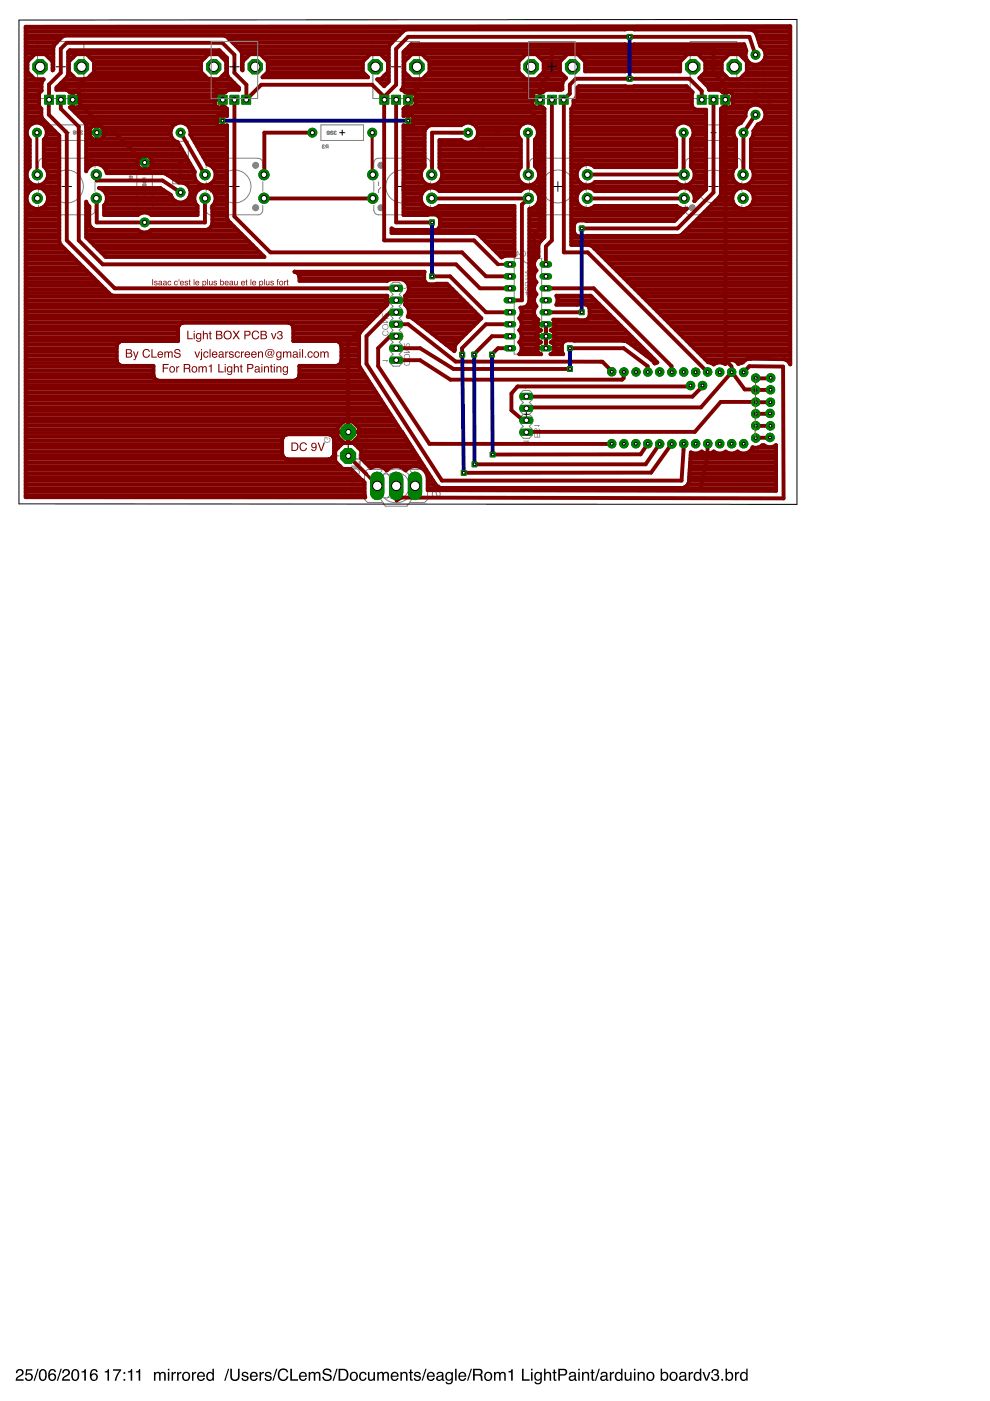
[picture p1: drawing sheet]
<svg xmlns="http://www.w3.org/2000/svg" width="210mm" height="297mm" viewBox="0 0 210 297" stroke-linecap="round" stroke-linejoin="round" font-family="sans-serif">
<path d="M3.7 290.4a.81 .81 0 0 1 1.2 .2 .81 .81 0 0 1-.5 1.2l-.7 .6h1.3v.3h-1.7a1.39 1.39 0 0 1 1.1-1.3 .5 .5 0 0 0 .2-.6 .5 .5 0 0 0-.6-.3 .5 .5 0 0 0-.3 .6h-.3zM5.6 290.3h1.2v.3h-1l-.1 .7a.85 .85 0 0 1 1.2 .4 .85 .85 0 0 1-.6 1.1 .85 .85 0 0 1-1-.7h.3a.55 .55 0 0 0 .8 .3 .55 .55 0 0 0 .1-.9 .55 .55 0 0 0-.9 .2l-.2-.1zM7.9 290.2h.3l-.8 2.5h-.3zM8.6 290.4a.91 .91 0 0 1 1.1 .1 .91 .91 0 0 1 .2 1 .9 .9 0 0 1-.3 1.1 .9 .9 0 0 1-1.2-.2 1.91 1.91 0 0 1 .2-2zM8.8 290.7a1.65 1.65 0 0 0 .1 1.8h.2a1.25 1.25 0 0 0 .2-1.9zM10.6 290.4a.73 .73 0 0 1 .8-.1 .73 .73 0 0 1 .4 .6h-.3a.51 .51 0 0 0-.6-.4 .51 .51 0 0 0-.3 .7l-.1 .3a.82 .82 0 0 1 1.3 .1 .82 .82 0 0 1-.3 1.2 .82 .82 0 0 1-1.2-.5v-1.2zM10.6 292a.53 .53 0 0 0 1 0 .53 .53 0 0 0-1 0zM12.8 290.2h.3l-.8 2.5h-.3zM13.5 290.4a.81 .81 0 0 1 1.3 .2 .81 .81 0 0 1-.6 1.2l-.7 .6h1.3v.3h-1.7a1.39 1.39 0 0 1 1.1-1.3 .5 .5 0 0 0 .2-.6 .5 .5 0 0 0-.6-.3 .5 .5 0 0 0-.3 .6h-.3zM15.5 290.4a.91 .91 0 0 1 1 .1 .91 .91 0 0 1 .3 1 .9 .9 0 0 1-.4 1.1 .9 .9 0 0 1-1.1-.2 1.91 1.91 0 0 1 .2-2zM15.7 290.7a1.65 1.65 0 0 0 .1 1.8h.1a1.25 1.25 0 0 0 .2-1.9zM17.3 290.7l.5-.1 .2-.3h.2v2.4h-.3v-1.7h-.6zM19.5 290.4a.73 .73 0 0 1 .7-.1 .73 .73 0 0 1 .5 .6h-.3a.51 .51 0 0 0-.6-.4 .51 .51 0 0 0-.4 .7v.3a.82 .82 0 0 1 1.2 .1 .82 .82 0 0 1-.3 1.2 .82 .82 0 0 1-1.1-.5l-.1-1.2zM19.4 292a.55 .55 0 0 0 1.1 0 .55 .55 0 0 0-1.1 0zM22.2 290.7l.5-.1 .2-.3h.2v2.4h-.3v-1.7h-.6zM24 290.3h1.7v.3l-.8 1.2-.2 .9h-.4l.2-.7 .8-1.4h-1.3zM26.2 290.9h.4v.4h-.4zM26.2 292.4h.4v.3h-.4zM27.1 290.7l.5-.1 .2-.3h.2v2.4h-.3v-1.7h-.6zM28.8 290.7l.5-.1 .2-.3h.2v2.4h-.3v-1.7h-.6zM32.6 290.9h.4v.2a.6 .6 0 0 1 1 0 .62 .62 0 0 1 .7-.2 .62 .62 0 0 1 .4 .6v1.2h-.3v-1.2a.4 .4 0 0 0-.5-.4 .4 .4 0 0 0-.3 .6v1h-.3v-1.2a.42 .42 0 0 0-.5-.4 .42 .42 0 0 0-.2 .7v.9h-.4zM35.6 290.9h.3v1.8h-.3zM35.6 290.2h.3v.4h-.3zM36.4 290.9h.3v.3l.3-.3h.3v.3a.5 .5 0 0 0-.6 .5v1h-.3zM37.6 290.9h.3v.3l.3-.3h.3v.3a.5 .5 0 0 0-.6 .5v1h-.3zM39.2 291.2a.66 .66 0 0 0-.3 .9 .66 .66 0 0 0 1 .2 .67 .67 0 0 0 .1-.9 .67 .67 0 0 0-.8-.2zM38.8 291.1a.92 .92 0 0 1 1.3 .1 .92 .92 0 0 1 0 1.3 .92 .92 0 0 1-1.3 0l-.2-.6zM40.7 290.9h.3v.3l.3-.3h.3v.3a.5 .5 0 0 0-.6 .5v1h-.3zM42 291.1a.85 .85 0 0 1 1-.2 .85 .85 0 0 1 .5 1h-1.4a.53 .53 0 0 0 .4 .6 .53 .53 0 0 0 .6-.3h.3a.9 .9 0 0 1-1.3 .5 .9 .9 0 0 1-.2-1.4zM42.3 291.3l-.2 .4h1l-.3-.6zM44.2 291.3a.64 .64 0 0 0-.1 .9 .64 .64 0 0 0 .8 .1 .64 .64 0 0 0 .1-.8 .64 .64 0 0 0-.8-.2zM44.1 291l.6-.1 .3 .2v-.9h.3v2.5h-.2v-.2a.8 .8 0 0 1-1.1 .2 .8 .8 0 0 1-.3-1.1zM48.3 290.2h.3l-.8 2.5h-.3zM48.8 290.2h.4v1.6a.65 .65 0 0 0 .6 .7 .65 .65 0 0 0 .7-.7v-1.6h.3v1.4a1.01 1.01 0 0 1-1 1.2 1.01 1.01 0 0 1-1-1.2zM51.4 291a.74 .74 0 0 1 1.3 .4h-.3a.39 .39 0 0 0-.4-.3 .39 .39 0 0 0-.4 .4l.2 .1a.79 .79 0 0 1 .9 .8 .8 .8 0 0 1-.8 .4 .8 .8 0 0 1-.7-.6h.3a.45 .45 0 0 0 .4 .3 .45 .45 0 0 0 .5-.4h-.1a.93 .93 0 0 1-1-.8zM53.2 291.1a.85 .85 0 0 1 1-.2 .85 .85 0 0 1 .5 1h-1.4a.53 .53 0 0 0 .4 .6 .53 .53 0 0 0 .6-.3h.3a.9 .9 0 0 1-1.3 .5 .9 .9 0 0 1-.2-1.4zM53.5 291.3l-.2 .4h1l-.3-.6zM55 290.9h.3v.3l.4-.3h.2v.3a.5 .5 0 0 0-.5 .5v1h-.4zM56.3 291a.74 .74 0 0 1 1.3 .4h-.3a.39 .39 0 0 0-.4-.3 .39 .39 0 0 0-.4 .4l.2 .1a.79 .79 0 0 1 .9 .8 .8 .8 0 0 1-.8 .4 .8 .8 0 0 1-.7-.6h.3a.45 .45 0 0 0 .5 .3 .45 .45 0 0 0 .4-.4h-.1a.93 .93 0 0 1-1-.8zM58.6 290.2h.2l-.8 2.5h-.2zM59.2 290.5a1.1 1.1 0 0 1 1.1-.4 1.1 1.1 0 0 1 .8 .9h-.3a.82 .82 0 0 0-1.1-.5 .82 .82 0 0 0-.5 1 .8 .8 0 0 0 .7 1 .8 .8 0 0 0 .9-.7h.3a1.17 1.17 0 0 1-1.4 1 1.17 1.17 0 0 1-.8-1.6zM61.6 290.2h.3v2.2h1.3v.3h-1.6zM63.6 291.1a.85 .85 0 0 1 1.1-.2 .85 .85 0 0 1 .4 1h-1.4a.53 .53 0 0 0 .4 .6 .53 .53 0 0 0 .6-.3h.3a.9 .9 0 0 1-1.2 .5 .9 .9 0 0 1-.3-1.4zM63.9 291.3l-.2 .4h1l-.3-.6zM65.4 290.9h.4v.2a.6 .6 0 0 1 1 0 .62 .62 0 0 1 .7-.2 .62 .62 0 0 1 .4 .6v1.2h-.3v-1.2a.4 .4 0 0 0-.5-.4 .4 .4 0 0 0-.3 .6v1h-.3v-1.2a.42 .42 0 0 0-.5-.4 .42 .42 0 0 0-.2 .7v.9h-.4zM68.7 290.4a1 1 0 0 1 1.6 .5h-.3a.59 .59 0 0 0-.7-.5 .59 .59 0 0 0-.5 .6l.2 .2a1.22 1.22 0 0 1 1.4 .8 1.03 1.03 0 0 1-1.1 .8 1.03 1.03 0 0 1-1-.9h.4a.67 .67 0 0 0 .6 .6 .67 .67 0 0 0 .7-.6l-.1-.1a2.06 2.06 0 0 1-1.5-.7v-.4zM71.3 290.2h.3l-.8 2.5h-.3zM72.1 290.5v1.9h.6a.99 .99 0 0 0 .8-.9 .99 .99 0 0 0-.8-1zM71.8 290.2h1a1.29 1.29 0 0 1 1.1 1.3 1.29 1.29 0 0 1-1.1 1.2h-1zM74.7 291.2a.66 .66 0 0 0-.2 .9 .66 .66 0 0 0 .9 .2 .67 .67 0 0 0 .1-.9 .67 .67 0 0 0-.8-.2zM74.4 291.1a.92 .92 0 0 1 1.2 .1 .92 .92 0 0 1 0 1.3 .92 .92 0 0 1-1.2 0l-.2-.6zM76.4 291.1a.76 .76 0 0 1 .8-.2 .76 .76 0 0 1 .5 .6h-.3a.51 .51 0 0 0-.7-.3 .51 .51 0 0 0-.2 .7 .49 .49 0 0 0 .3 .6 .49 .49 0 0 0 .6-.4h.3a.83 .83 0 0 1-1.1 .6 .83 .83 0 0 1-.5-1.1zM78 290.9h.3v1.2a.47 .47 0 0 0 .7 .4 .47 .47 0 0 0 .2-.7v-.9h.3v1.8h-.3v-.2a.64 .64 0 0 1-.7 .3 .64 .64 0 0 1-.5-.7zM80 290.9h.3v.2a.6 .6 0 0 1 1 0 .62 .62 0 0 1 .7-.2 .62 .62 0 0 1 .5 .6v1.2h-.4v-1.2a.4 .4 0 0 0-.5-.4 .4 .4 0 0 0-.2 .6v1h-.3v-1.2a.42 .42 0 0 0-.6-.4 .42 .42 0 0 0-.2 .7v.9h-.3zM83.1 291.1a.85 .85 0 0 1 1-.2 .85 .85 0 0 1 .4 1h-1.3a.53 .53 0 0 0 .4 .6 .53 .53 0 0 0 .6-.3h.3a.9 .9 0 0 1-1.3 .5 .9 .9 0 0 1-.3-1.4zM83.3 291.3l-.1 .4h1l-.3-.6zM84.9 290.9h.3v.2a.66 .66 0 0 1 .7-.2 .66 .66 0 0 1 .5 .6v1.2h-.3v-1.1a.46 .46 0 0 0-.6-.4 .46 .46 0 0 0-.3 .6v.9h-.3zM86.9 290.4h.3v.5h.3v.2h-.3v1.2l.3 .2v.2a.44 .44 0 0 1-.6-.3v-1.3h-.2v-.2h.2zM88 291a.74 .74 0 0 1 1.2 .4h-.3a.39 .39 0 0 0-.4-.3 .39 .39 0 0 0-.4 .4l.2 .1a.79 .79 0 0 1 .9 .8 .8 .8 0 0 1-.8 .4 .8 .8 0 0 1-.7-.6h.3a.45 .45 0 0 0 .5 .3 .45 .45 0 0 0 .4-.4h-.1a.93 .93 0 0 1-1-.8zM90.2 290.2h.2l-.8 2.5h-.2zM90.7 291.1a.85 .85 0 0 1 1.1-.2 .85 .85 0 0 1 .4 1h-1.4a.53 .53 0 0 0 .4 .6 .53 .53 0 0 0 .6-.3h.3a.9 .9 0 0 1-1.2 .5 .9 .9 0 0 1-.3-1.4zM91 291.3l-.2 .4h1.1l-.4-.6zM92.8 292.1a.44 .44 0 0 0 .6 .4 .44 .44 0 0 0 .2-.7zM92.7 291.1a.8 .8 0 0 1 1.3 .3v1.1h.2v.2h-.3l-.2-.2a.63 .63 0 0 1-.9 .3 .63 .63 0 0 1-.1-1l1-.3a.42 .42 0 0 0-.4-.4 .42 .42 0 0 0-.4 .4h-.3zM94.6 291.1l.6-.2 .5 .2v-.2h.3v1.7a.81 .81 0 0 1-.6 .9 .81 .81 0 0 1-.9-.5h.3a.53 .53 0 0 0 .7 .2 .53 .53 0 0 0 .2-.7 .8 .8 0 0 1-1 .1 .8 .8 0 0 1-.3-1zM94.9 291.3a.65 .65 0 0 0-.2 .8 .65 .65 0 0 0 .8 .3 .64 .64 0 0 0 .2-.9 .64 .64 0 0 0-.8-.2zM96.5 290.2h.3v2.5h-.3zM97.4 291.1a.85 .85 0 0 1 1-.2 .85 .85 0 0 1 .5 1h-1.4a.53 .53 0 0 0 .4 .6 .53 .53 0 0 0 .6-.3h.3a.9 .9 0 0 1-1.3 .5 .9 .9 0 0 1-.2-1.4zM97.7 291.3l-.2 .4h1l-.3-.6zM99.8 290.2h.3l-.8 2.5h-.3zM100.6 290.5v.9h.8a.44 .44 0 0 0 .6-.4 .44 .44 0 0 0-.5-.5zM100.3 290.2h1.2a.69 .69 0 0 1 .8 .4 .69 .69 0 0 1-.3 .9l.2 .3 .2 .9h-.4l-.1-.9-.5-.2h-.8v1.1h-.3zM103.2 291.2a.66 .66 0 0 0-.2 .9 .66 .66 0 0 0 .9 .2 .67 .67 0 0 0 .1-.9 .67 .67 0 0 0-.8-.2zM102.9 291.1a.92 .92 0 0 1 1.2 .1 .92 .92 0 0 1 0 1.3 .92 .92 0 0 1-1.2 0l-.3-.6zM104.7 290.9h.3v.2a.6 .6 0 0 1 1.1 0 .62 .62 0 0 1 .7-.2 .62 .62 0 0 1 .4 .6v1.2h-.3v-1.2a.4 .4 0 0 0-.5-.4 .4 .4 0 0 0-.3 .6v1h-.3v-1.2a.42 .42 0 0 0-.5-.4 .42 .42 0 0 0-.3 .7v.9h-.3zM107.8 290.7l.5-.1 .2-.3h.2v2.4h-.3v-1.7h-.6zM110.7 290.2h.3v2.2h1.3v.3h-1.6zM112.6 290.9h.3v1.8h-.3zM112.6 290.2h.3v.4h-.3zM113.5 291.1l.5-.2 .6 .2v-.2h.3v1.7a.81 .81 0 0 1-.6 .9 .81 .81 0 0 1-1-.5h.3a.53 .53 0 0 0 .7 .2 .53 .53 0 0 0 .3-.7 .8 .8 0 0 1-1.1 .1 .8 .8 0 0 1-.2-1zM113.7 291.3a.65 .65 0 0 0-.1 .8 .65 .65 0 0 0 .8 .3 .64 .64 0 0 0 .2-.9 .64 .64 0 0 0-.9-.2zM115.3 290.2h.4v.9a.65 .65 0 0 1 .7-.2 .65 .65 0 0 1 .5 .6v1.2h-.4v-1.1a.46 .46 0 0 0-.5-.5 .46 .46 0 0 0-.3 .7v.9h-.4zM117.4 290.4h.3v.5h.3v.2h-.3v1.2l.3 .2v.2a.44 .44 0 0 1-.6-.3v-1.3h-.3v-.2h.3zM118.4 290.2h1.1a.73 .73 0 0 1 .8 .7 .73 .73 0 0 1-.8 .8h-.8v1h-.3zM118.7 290.5v.9h.7a.45 .45 0 0 0 .5-.5 .45 .45 0 0 0-.5-.4zM120.9 292.1a.44 .44 0 0 0 .6 .4 .44 .44 0 0 0 .2-.7zM120.8 291.1a.8 .8 0 0 1 1.3 .3v1.1h.2v.2h-.3l-.2-.2a.63 .63 0 0 1-.9 .3 .63 .63 0 0 1-.1-1l1-.3a.42 .42 0 0 0-.4-.4 .42 .42 0 0 0-.4 .4h-.3zM122.6 290.9h.3v1.8h-.3zM122.6 290.2h.3v.4h-.3zM123.4 290.9h.3v.2a.66 .66 0 0 1 .8-.2 .66 .66 0 0 1 .4 .6v1.2h-.3v-1.1a.46 .46 0 0 0-.6-.4 .46 .46 0 0 0-.3 .6v.9h-.3zM125.4 290.4h.3v.5h.3v.2h-.3v1.2l.3 .2v.2a.44 .44 0 0 1-.6-.3v-1.3h-.2v-.2h.2zM126.9 290.2h.3l-.8 2.5h-.3zM127.6 292.1a.44 .44 0 0 0 .6 .4 .44 .44 0 0 0 .2-.7zM127.4 291.1a.8 .8 0 0 1 1.4 .3v1.1h.2v.2h-.4l-.1-.2a.63 .63 0 0 1-1 .3 .63 .63 0 0 1 0-1l1-.3a.42 .42 0 0 0-.4-.4 .42 .42 0 0 0-.5 .4h-.3zM129.3 290.9h.3v.3l.3-.3h.3v.3a.5 .5 0 0 0-.6 .5v1h-.3zM130.8 291.3a.64 .64 0 0 0-.1 .9 .64 .64 0 0 0 .9 .1 .64 .64 0 0 0 .1-.8 .64 .64 0 0 0-.9-.2zM130.7 291l.6-.1 .4 .2v-.9h.3v2.5h-.3v-.2a.8 .8 0 0 1-1.1 .2 .8 .8 0 0 1-.2-1.1zM132.4 290.9h.4v1.2a.47 .47 0 0 0 .6 .4 .47 .47 0 0 0 .2-.7v-.9h.3v1.8h-.3v-.2a.64 .64 0 0 1-.7 .3 .64 .64 0 0 1-.5-.7zM134.4 290.9h.3v1.8h-.3zM134.4 290.2h.3v.4h-.3zM135.2 290.9h.3v.2a.66 .66 0 0 1 .7-.2 .66 .66 0 0 1 .5 .6v1.2h-.3v-1.1a.46 .46 0 0 0-.6-.4 .46 .46 0 0 0-.3 .6v.9h-.3zM137.6 291.2a.66 .66 0 0 0-.2 .9 .66 .66 0 0 0 .9 .2 .67 .67 0 0 0 .1-.9 .67 .67 0 0 0-.8-.2zM137.3 291.1a.92 .92 0 0 1 1.2 .1 .92 .92 0 0 1 0 1.3 .92 .92 0 0 1-1.2 0l-.3-.6zM140.1 290.2h.3v.9a.81 .81 0 0 1 1.1-.1 .81 .81 0 0 1 .2 1.1 .73 .73 0 0 1-.5 .6 .73 .73 0 0 1-.8-.2v.2h-.3zM140.5 291.3a.64 .64 0 0 0-.1 .9 .64 .64 0 0 0 .9 .1 .65 .65 0 0 0 .1-.8 .65 .65 0 0 0-.9-.2zM142.5 291.2a.66 .66 0 0 0-.2 .9 .66 .66 0 0 0 .9 .2 .67 .67 0 0 0 .1-.9 .67 .67 0 0 0-.8-.2zM142.2 291.1a.92 .92 0 0 1 1.2 .1 .92 .92 0 0 1 0 1.3 .92 .92 0 0 1-1.2 0l-.3-.6zM144.3 292.1a.44 .44 0 0 0 .6 .4 .44 .44 0 0 0 .2-.7zM144.1 291.1a.8 .8 0 0 1 1.4 .3v1.1h.2v.2h-.4l-.1-.2a.63 .63 0 0 1-1 .3 .63 .63 0 0 1 0-1l1-.3a.42 .42 0 0 0-.4-.4 .42 .42 0 0 0-.5 .4h-.3zM146 290.9h.3v.3l.3-.3h.3v.3a.5 .5 0 0 0-.6 .5v1h-.3zM147.5 291.3a.64 .64 0 0 0-.1 .9 .64 .64 0 0 0 .9 .1 .64 .64 0 0 0 .1-.8 .64 .64 0 0 0-.9-.2zM147.4 291l.6-.1 .4 .2v-.9h.3v2.5h-.3v-.2a.8 .8 0 0 1-1.1 .2 .8 .8 0 0 1-.2-1.1zM148.9 290.9h.4l.5 1.5 .5-1.5h.3l-.6 1.8h-.4zM151.1 290.4a.72 .72 0 0 1 1-.1 .72 .72 0 0 1 .1 1.1h-.1a.8 .8 0 0 1 .2 1.2 .8 .8 0 0 1-1.2 .1l-.3-.7h.3a.51 .51 0 0 0 .4 .6 .51 .51 0 0 0 .6-.5 .51 .51 0 0 0-.6-.5v-.3a.45 .45 0 0 0 .6-.3 .45 .45 0 0 0-.3-.5 .45 .45 0 0 0-.6 .3l-.1 .3h-.3zM153 292.4h.3v.3h-.3zM153.8 290.2h.3v.9a.81 .81 0 0 1 1.1-.1 .81 .81 0 0 1 .2 1.1 .73 .73 0 0 1-.5 .6 .73 .73 0 0 1-.8-.2v.2h-.3zM154.3 291.3a.64 .64 0 0 0-.2 .9 .64 .64 0 0 0 .9 .1 .65 .65 0 0 0 .1-.8 .65 .65 0 0 0-.8-.2zM155.8 290.9h.3v.3l.4-.3h.2v.3a.5 .5 0 0 0-.6 .5v1h-.3zM157.3 291.3a.64 .64 0 0 0-.1 .9 .64 .64 0 0 0 .9 .1 .64 .64 0 0 0 .1-.8 .64 .64 0 0 0-.9-.2zM157.2 291l.7-.1 .3 .2v-.9h.3v2.5h-.3v-.2a.8 .8 0 0 1-1 .2 .8 .8 0 0 1-.3-1.1z" fill-rule="evenodd" fill="#000"/>
<g fill="none" stroke="#000" stroke-width=".21">
<path d="M11.9 14.2h2M12.9 13.1v2.1M83 14.2h2M84 13.1v2.1M150.3 14.2h2M151.3 13.1v2.1M159.6 18h1.1M160.2 17.4v1.1M13.1 39.5h2.1M13.6 28.1h1.1M14.2 27.6v1.1M14.2 38.5v2.1"/>
<path d="M37.7 34.5h1.1M38.3 33.9v1.1M48.7 39.5h2M49.7 38.5v2.1M72 28.1h1.1M72.6 27.6v1.1M84.2 39.5h2.1M85.3 38.5v2.1M105 28.1h1.1M105.6 27.6v1.1M117.3 39.5h2M118.3 38.5v2.1"/>
<path d="M150.3 39.5h2M150.7 28.1h1.1M151.3 27.6v1.1M151.3 38.5v2.1M30.1 40.8h1.1M30.6 40.3v1.1M83.3 68.7h1.4M84 68.1v1.3M110.9 64.9h2M111.9 63.9v2.1M72.8 94.1h2M73.8 93.1v2"/>
<path d="M111.1 87.8h1M111.6 87.3v1.1M83 103h2M84 102v2"/>
</g>
<g fill="#808080">
<path d="M111.7 62.1h.6l-.6 .4zM111.3 61.9v.2h.3v.5l.9-.5v-.2h-.8v-.2h-.1v.2zM111.4 60.9a.61 .61 0 0 0 .3 .8 .61 .61 0 0 0 .8-.3 .6 .6 0 0 0-.3-.7 .6 .6 0 0 0-.7 .1zM111.5 61l.9 .1a.48 .48 0 0 1-.5 .4 .48 .48 0 0 1-.5-.4zM111.4 59.9l-.1 .5 .3 .2v-.1a.27 .27 0 0 1-.1-.4 .27 .27 0 0 1 .4-.1 .27 .27 0 0 1-.1 .5v.1l.7-.1v-.6h-.1v.5h-.4a.41 .41 0 0 0 0-.5 .41 .41 0 0 0-.6 0zM111.3 59.1v.1h.9v.3l.3-.3v-.1zM111.3 57.6v.2l1 .6h-1v.2h1.3v-.2l-1.1-.7h1.1v-.1z" fill-rule="evenodd"/>
<path d="M77.5 95.4l.6 .1-.6 .3zM77 95v.2l.4 .1v.5l-.4 .1v.2l1.3-.5v-.2zM77.8 94.1l.3 .1v.5h-.4zM77.2 94.1h.4v.6h-.4zM77.2 93.9l-.2 .9h1.3l-.2-.8-.2-.1-.2 .2-.2-.2zM77.1 93l-.1 .5 .3 .2-.2-.5 .5-.2a.42 .42 0 0 0 .1 .7 .42 .42 0 0 0 .6-.3 .42 .42 0 0 0-.4-.5zM77.6 93.3a.27 .27 0 0 1 .5 0 .27 .27 0 0 1-.5 0zM77 92.1v.2l1.3 .4v-.2l-1.1-.3 1.1-.4v-.2z" fill-rule="evenodd"/>
<path d="M74.4 104.5a.95 .95 0 0 0 1.9 0 .95 .95 0 0 0-1.9 0zM74.7 104.2a.7 .7 0 0 1 1.1-.2 .7 .7 0 0 1 0 1.1 .7 .7 0 0 1-.9 0 .7 .7 0 0 1-.2-.9zM74.5 102v.3l1.4 .9h-1.4v.2h1.8v-.3l-1.5-.9h1.5v-.2zM74.5 101.6v.2l1.8-.6v-.1zM74.4 100.1a.95 .95 0 0 0 1.9 0 .95 .95 0 0 0-1.9 0zM74.7 99.8a.7 .7 0 0 1 1.1-.2 .7 .7 0 0 1 0 1.1 .7 .7 0 0 1-.9 0 .7 .7 0 0 1-.2-.9zM75.3 97.8v.9h-.8v.3h1.8v-1.3h-.3v1h-.5v-.9zM75.3 96.3v.9h-.8v.2h1.8v-1.2h-.3v1h-.5v-.9z" fill-rule="evenodd"/>
<path d="M81.2 70.2a.62 .62 0 0 0 .1 .9 .62 .62 0 0 0 .9-.1 .62 .62 0 0 0-.1-.9h-.1v.2l.2 .1a.47 .47 0 0 1-.5 .6 .47 .47 0 0 1-.4-.7l.2-.1v-.1zM81 69.3a.7 .7 0 0 0 1.4 0 .7 .7 0 0 0-1.4 0zM81.2 69.3a.5 .5 0 0 1 1 0 .5 .5 0 0 1-1 0zM81.1 67.5v.2l1 .6h-1v.2h1.2v-.2l-1-.7h1v-.1zM81.1 66.4v.9l.4-.2a.44 .44 0 0 1 .2-.4 .44 .44 0 0 1 .5 0l-.3 .5a.43 .43 0 0 0 .4-.4 .43 .43 0 0 0-.4-.4 .43 .43 0 0 0-.4 .5l-.3 .2v-.7z" fill-rule="evenodd"/>
</g>
<g fill="none" stroke="#808080" stroke-width=".21">
<path d="M17.8 24.8h-.5l.5 .7M18.3 25.3l-.2 .2M18.5 25.3l-.4-.1 .1-.4h.3v.7M40.9 38.8h.7v-.3l-.4-.1-.1 .4M40.9 38.4l.2 .2M41.2 37.6v.5l.4-.3h-.7M68.5 31.1v.3l.3-.1M68.5 31.1h.1M68.8 30.8l-.3-.1v.4M69.3 31.2l-.2 .2M69.6 31.2h-.4l-.1-.4 .5-.1v.7M101.8 30.8h-.5l.5 .6h-.5"/>
<path d="M102.3 31.2l-.2 .2M102.6 31.2l-.5-.1 .1-.4h.4v.7M147.1 31.4h.4M147.5 30.9l-.2-.2v.7M148 31.2l-.2 .2M148.3 31.2h-.4l-.1-.4 .5-.1v.7M162.8 22.4h.6l-.1-.5-.3 .1v.4M162.8 21.9l.2 .2M163.4 21.1v.5h-.3l.1-.3-.3-.2v.5"/>
</g>
<path d="M113.9 53.2l.5 1.2h.2l-.5-1.1h.7v-.1zM113.3 53.4l.4 .6h-.4zM113.1 53.2v.8h-.2v.1h.2v.3h.2v-.3h.5v-.2zM111.7 53.1v1.3h.2v-.6h.6v.6h.2v-1.3h-.2v.6h-.6v-.6zM110.5 53.2l-.1 .3 .3-.2a.47 .47 0 0 1 .6 .5 .47 .47 0 0 1-.7 .3l-.1-.2h-.1a.63 .63 0 0 0 .9 .4 .63 .63 0 0 0 .1-1l-.5-.2zM109.7 53.4l.4 .6h-.4zM109.5 53.2v.8h-.1v.1h.1v.3h.2v-.3h.6v-.2zM108.6 53.2a.66 .66 0 0 0-.2 .8 .66 .66 0 0 0 .6 .4 .68 .68 0 0 0 .3-.7 .68 .68 0 0 0-.6-.5zM108.7 53.3a.48 .48 0 0 1 .4 .5 .48 .48 0 0 1-.4 .5l-.1-.5zM107.5 53.2v.1h.5l.1 .4a.43 .43 0 0 0-.7 .2 .43 .43 0 0 0 .3 .6 .43 .43 0 0 0 .6-.4h-.2a.27 .27 0 0 1-.4 .1 .27 .27 0 0 1 0-.4 .27 .27 0 0 1 .4 .1l.1-.1-.1-.6zM106.7 53.2v1.2h.2v-.9h.3v-.1z" fill-rule="evenodd" fill="#808080"/>
<path d="M27.4 37.8h.6l-.1-.4-.3 .1v.3M27.4 37.4l.2 .2M27.5 36.6l.2 .1v.4l-.3-.2zM28 36.6l-.3 .5" fill="none" stroke="#808080" stroke-width=".21"/>
<g fill="#808080">
<path d="M68.7 92.7l.2 .2a.61 .61 0 0 0 .1 .9 .61 .61 0 0 0 .9-.2 .61 .61 0 0 0-.3-.9v.2a.42 .42 0 0 1 .3 .5 .42 .42 0 0 1-.5 .3 .42 .42 0 0 1-.5-.4 .42 .42 0 0 1 .4-.4v.4h.1v-.6zM68.7 92v.1h.9v.3l.4-.3v-.1z" fill-rule="evenodd"/>
<path d="M91.8 104.1a.77 .77 0 0 0-.2 .8 .77 .77 0 0 0 .6 .5v-.2a.47 .47 0 0 1-.4-.5 .47 .47 0 0 1 .4-.4h.1a.89 .89 0 0 0 .7 1.1 .68 .68 0 0 0 .4-.8 .68 .68 0 0 0-.5-.5v.2a.42 .42 0 0 1 .3 .4 .42 .42 0 0 1-.4 .4 1.45 1.45 0 0 0-.7-1.1zM91.7 102.8a.67 .67 0 0 0 0 .8 .67 .67 0 0 0 .9 .2 .6 .6 0 0 0 .7-.4 .6 .6 0 0 0-.4-.8v.3a.36 .36 0 0 1 .3 .4 .36 .36 0 0 1-.5 .3h-.2a.56 .56 0 0 0 .1-.9 .56 .56 0 0 0-.9 .1zM91.8 103.2a.37 .37 0 0 1 .7 0 .37 .37 0 0 1-.7 0z" fill-rule="evenodd"/>
<path d="M85.8 76.6a.62 .62 0 0 0 .1 .8 .62 .62 0 0 0 .8-.1 .62 .62 0 0 0 0-.8l-.2-.1v.2l.2 .1a.47 .47 0 0 1-.4 .7 .47 .47 0 0 1-.4-.7l.2-.1v-.2zM85.6 75.6a.66 .66 0 0 0 1.3 0 .66 .66 0 0 0-1.3 0zM85.8 75.6a.5 .5 0 0 1 1 0 .5 .5 0 0 1-1 0zM85.6 73.8v.2l1.1 .7h-1.1v.1h1.3v-.2l-1-.6h1v-.2zM85.6 72.8v.8l.4-.1a.44 .44 0 0 1 .2-.5 .44 .44 0 0 1 .5 .1l-.3 .5a.43 .43 0 0 0 .5-.4 .43 .43 0 0 0-.4-.5 .43 .43 0 0 0-.5 .5l-.2 .2v-.6z" fill-rule="evenodd"/>
<path d="M113.2 91.8v1h1.3v-1h-.1v.8h-.4v-.7h-.2v.7h-.4v-.8zM113.4 91h.3l.1 .2h-.5zM114 91.3h.4a.2 .2 0 0 1-.2 .2 .2 .2 0 0 1-.2-.2zM113.3 91l-.3 .3h.2l.2 .3 .2 .1v-.2l-.3-.2h.5a.35 .35 0 0 0 .4 .4 .35 .35 0 0 0 .3-.4l.1-.1-.3-.3h-.1v.1l.2 .2h-.4l-.3-.3zM113.2 90.1v.2h.9v.3l.4-.4v-.1z" fill-rule="evenodd"/>
</g>
<g fill="none" stroke="#808080" stroke-width=".21">
<path d="M8 8.8h9.8v12.1h-9.8zM79.1 8.8h9.8v12.1h-9.8zM146.3 8.8h9.9v12.1h-9.9zM158.5 13.5h3.3v9h-3.3zM160.4 19.4l-.5 .1 .1 .3M160.4 19.4l.1 .3-.5 .1M160.4 19.4l-.4 .4M8.1 35.5a1.84 1.84 0 0 1 .3-1.7l.7-.3h10.1l.7 .3a1.84 1.84 0 0 1 .3 1.7M8.1 38.5v2.1M9.1 38.5v.8M9.7 39.8l-.6 .4v.7M9.7 26.5h8.9v3.3h-8.9z"/>
<path d="M15.6 27.9l.1 .5 .3-.1M15.6 27.9l.3-.2 .1 .6M15.6 27.9l.4 .4M16.3 27.9l.1 .5 .4-.1M16.3 27.9l.4-.2 .1 .6M16.3 27.9l.5 .4M17.2 28.1v.3l.3-.1M17.2 28.1h.1M17.5 27.9l-.3-.2v.4M20.2 38.5v2.1M29 36.3h3.3v9h-3.3zM30.3 40h.7l-.2 .2"/>
<path d="M30.3 39.7v.5M30.3 38h.7M30.3 37.6l.2 .4 .3-.4M30.9 38.2h-.5v.5M30.9 39h-.5v.5M30.9 39v.5h-.5M30.9 38.2v.5h-.5M30.9 39l-.5 .5M30.9 38.2l-.5 .5M36.6 30h3.3v9h-3.3zM38.3 37.5h.4l-.2 .3M38.3 37.5h-.3l.1 .3"/>
<path d="M38.3 37.5v.1M38.5 35.9l.2 .3-.6 .1M38.5 36.6l.2 .4-.6 .1M38.5 35.9l-.5 .1 .1 .3M38.5 36.6l-.5 .1 .1 .4M38.5 36.6l-.4 .5M38.5 35.9l-.4 .4M43.7 35.5l.1-1.4 .4-.4 .5-.2h10l.7 .3a1.84 1.84 0 0 1 .3 1.7M43.7 38.5v2.1M44.7 38.5v.8M45.2 39.8l-.5 .4v.7M55.7 38.5v2.1"/>
<path d="M68.1 26.5h9v3.3h-9zM69.4 27.9h.4v.5M69.4 27.9v.5h.4M69.4 27.9l.4 .5M70.1 27.9h.5v.5M70.1 27.9v.5h.5M70.1 27.9l.5 .5M71 28.2h.1M71 28.2l-.2 .1 .2 .2 .3-.1M71.3 27.9l-.3-.1-.2 .1 .2 .3M79.2 35.5a1.84 1.84 0 0 1 .3-1.7l.8-.3h10l.5 .2 .3 .4 .1 1.4M79.2 38.5v2.1"/>
<path d="M80.3 38.5v.8M80.8 39.8l-.5 .4v.7M91.2 38.5v2.1M101.1 26.5h9v3.3h-9zM102.4 27.9l.3-.1 .1 .6M102.4 27.9v.5h.4M102.4 27.9l.4 .5M103.1 27.9h.5v.5M103.1 27.9v.5h.5M103.1 27.9l.5 .5M104 28.2h.1M104 28.2l-.1 .1 .1 .2 .3-.1"/>
<path d="M104.3 27.9l-.3-.1-.1 .1 .1 .3M112.3 35.5a1.84 1.84 0 0 1 .3-1.7l.7-.3h10l.7 .3a1.84 1.84 0 0 1 .3 1.7M112.3 38.5v2.1M113.3 38.5v.8M113.8 39.8l-.5 .4v.7M124.3 38.5v2.1M145.3 35.5l.1-1.4 .4-.4 .5-.2h10l.7 .3a1.84 1.84 0 0 1 .3 1.7M145.3 38.5v2.1M146.3 38.5v.8M146.8 39.8l-.5 .4v.7M146.8 26.5h9v3.3h-9zM148.1 27.9h.4v.5"/>
<path d="M148.1 27.9l.1 .6 .3-.1M148.1 27.9l.4 .5M148.8 27.9l.4-.1 .1 .6M148.8 27.9v.5h.5M148.8 27.9l.5 .5M149.7 28.2v.3l.3-.1M149.7 28.2h.1M150 27.9l-.3-.1v.4M157.3 38.5v2.1M159.9 21.1h.6l-.2 .2M159.9 20.9v.4M160.4 20.1l-.5 .1 .1 .4"/>
<path d="M160.4 20.1l.1 .4-.5 .1M160.4 20.1l-.4 .5M8.1 43.5a1.86 1.86 0 0 0 .3 1.8l.7 .3h10.1l.7-.3a1.86 1.86 0 0 0 .3-1.8M43.7 43.5l.1 1.5 .4 .4 .5 .2h10l.7-.3a1.86 1.86 0 0 0 .3-1.8M79.2 43.5a1.86 1.86 0 0 0 .3 1.8l.8 .3h10l.5-.2 .3-.4 .1-1.5M109 54.8h1.9a1.02 1.02 0 0 0 1 1 1.02 1.02 0 0 0 1-1h2v20.3h-5.9zM112.3 43.5a1.86 1.86 0 0 0 .3 1.8l.7 .3h10l.7-.3a1.86 1.86 0 0 0 .3-1.8M145.3 43.5l.1 1.5 .4 .4 .5 .2h10l.7-.3a1.86 1.86 0 0 0 .3-1.8M71.3 89.8l.8-.8h3.5l.8 .8v8.6l-.8 .8h-3.5l-.8-.8M81.1 99.5l-2.2 3.5 2.3 3.5M86.8 99.5l2.3 3.5-2.3 3.5M81.4 100.5a3.6 3.6 0 0 1 5.1 0 3.6 3.6 0 0 1 0 5.1 3.6 3.6 0 0 1-5.1 0"/>
<path d="M81.4 100.5h.7M81.4 100.5l-.6 .6v3.8l.6 .7M81.4 105.6h.7M82.1 100.5l.6 .6v3.8l-.6 .7M82.1 100.5l3.2 .9v3.2l-3.2 1M82.7 100.5a2.84 2.84 0 0 1 4.1 2.5 2.84 2.84 0 0 1-4.1 2.6"/>
<circle cx="14.2" cy="39.5" r="3.5"/>
<circle cx="49.7" cy="39.5" r="3.5"/>
<circle cx="85.3" cy="39.5" r="3.5"/>
<circle cx="118.3" cy="39.5" r="3.5"/>
<circle cx="151.3" cy="39.5" r="3.5"/>
<circle cx="73.9" cy="91.6" r="1.27"/>
<circle cx="73.9" cy="96.7" r="1.27"/>
</g>
<g fill="#808080" stroke="#808080" stroke-width=".21">
<path d="M83.7 73.6h.5v.5h-.5z"/>
<path d="M83.7 76.1h.5v.5h-.5z"/>
<path d="M83.7 71h.5v.5h-.5z"/>
<path d="M83.7 66h.5v.5h-.5z"/>
<path d="M83.7 68.5h.5v.5h-.5z"/>
<path d="M83.7 63.4h.5v.5h-.5z"/>
<path d="M83.7 60.9h.5v.5h-.5z"/>
<path d="M111.3 88.9h.5v.5h-.5z"/>
<path d="M111.3 91.4h.5v.5h-.5z"/>
<path d="M111.3 86.3h.5v.5h-.5z"/>
<path d="M111.3 83.8h.5v.5h-.5z"/>
</g>
<g fill="#808080" stroke="#808080" stroke-width=".21">
<circle cx="155.8" cy="35" r=".65"/>
<circle cx="146.8" cy="35" r=".65"/>
<circle cx="146.8" cy="44" r=".65"/>
<circle cx="155.8" cy="44" r=".65"/>
<circle cx="122.8" cy="35" r=".65"/>
<circle cx="113.8" cy="35" r=".65"/>
<circle cx="113.8" cy="44" r=".65"/>
<circle cx="122.8" cy="44" r=".65"/>
<circle cx="89.8" cy="35" r=".65"/>
<circle cx="80.8" cy="35" r=".65"/>
<circle cx="80.8" cy="44" r=".65"/>
<circle cx="89.8" cy="44" r=".65"/>
<circle cx="54.2" cy="35" r=".65"/>
<circle cx="45.2" cy="35" r=".65"/>
<circle cx="45.2" cy="44" r=".65"/>
<circle cx="54.2" cy="44" r=".65"/>
<circle cx="18.7" cy="35" r=".65"/>
<circle cx="9.7" cy="35" r=".65"/>
<circle cx="9.7" cy="44" r=".65"/>
<circle cx="18.7" cy="44" r=".65"/>
</g>
<path d="M70.7 96.7h1.2M71.3 91v1.2M71.3 96v1.3" fill="none" stroke="#808080" stroke-width=".25"/>
<path d="M70.8 94.4l-.2 .5 .4 .2-.2-.5 .4-.2a.42 .42 0 0 0 .2 .7 .42 .42 0 0 0 .5-.3 .42 .42 0 0 0-.4-.5zM71.2 94.7a.3 .3 0 0 1 .6 0 .3 .3 0 0 1-.6 0zM70.7 93.5v.2l1.2 .4v-.2l-1.1-.3 1.1-.4v-.2z" fill-rule="evenodd" fill="#808080"/>
<path d="M82.7 60.5l.7-.6h1.2l.7 .6v1.3l-.7 .6 .7 .6v1.3l-.7 .6 .7 .7v1.2l-.7 .7 .7 .6v1.3l-.7 .6 .7 .7v1.2l-.7 .7 .7 .6v1.3l-.7 .6 .7 .6v1.3l-.7 .6h-1.2l-.7-.6v-1.3l.7-.6-.7-.6v-1.3l.7-.6-.7-.7v-1.2l.7-.7-.7-.6v-1.3l.7-.6-.7-.7v-1.2l.7-.7-.7-.6v-1.3l.7-.6-.7-.6zM77.3 100.1l.6-.6h3.2l.6-.8h4.6l.5 .8h3.2l.7 .6v5.8l-.7 .6h-3.2l-.5 .8h-4.6l-.5-.8h-3.3l-.6-.6z" fill="none" stroke="#808080" stroke-width=".21"/>
<g fill="#808080">
<path d="M81.1 76.4h1.2v.1l-.4 .3v-.3h-.8z" fill-rule="evenodd"/>
<path d="M85.6 61.1l1.3-.5v.8h-.2v-.6l-.8 .4-.3 .1z" fill-rule="evenodd"/>
</g>
<path d="M110.3 83.4l.7-.6h1.2l.7 .6v1.3l-.7 .6 .7 .7v1.2l-.7 .6 .7 .7v1.2l-.7 .7 .7 .6v1.3l-.7 .6h-1.2l-.7-.6v-1.3l.7-.6-.7-.7v-1.2l.7-.7-.7-.6v-1.2l.7-.7-.7-.6z" fill="none" stroke="#808080" stroke-width=".21"/>
<g fill="#808080">
<path d="M111 93.4h1.2v.2l-.4 .3v-.3h-.8z" fill-rule="evenodd"/>
<path d="M111.4 81.9h.6l-.6 .4zM111 81.8v.1h.3v.6l.9-.6v-.1h-.8v-.2h-.1v.2z" fill-rule="evenodd"/>
</g>
<g fill="#800000">
<path d="M32.3 59.2h.2v1.3h-.2zM32.8 59.6h.4l.2 .1h-.5v.2a.35 .35 0 0 1 .5 .4 .35 .35 0 0 1-.5 .2l-.2-.3h.1a.23 .23 0 0 0 .2 .2 .23 .23 0 0 0 .3-.2l-.1-.1a.34 .34 0 0 1-.4-.1 .34 .34 0 0 1 0-.4zM33.7 60.2a.22 .22 0 0 0 .3 .1 .22 .22 0 0 0 .1-.3zM33.7 59.6l.6 .1 .1 .8-.2-.1a.31 .31 0 0 1-.5 0 .31 .31 0 0 1 .2-.5h.3a.21 .21 0 0 0-.2-.3 .21 .21 0 0 0-.2 .2h-.2zM34.7 60.2a.22 .22 0 0 0 .3 .1 .22 .22 0 0 0 .1-.3zM34.7 59.6l.6 .1 .1 .8-.2-.1a.31 .31 0 0 1-.6 0 .31 .31 0 0 1 .2-.5h.4a.21 .21 0 0 0-.2-.3 .21 .21 0 0 0-.3 .2h-.1zM35.6 59.7l.5-.2 .2 .4h-.1a.26 .26 0 0 0-.4-.1 .26 .26 0 0 0 0 .4 .26 .26 0 0 0 .4-.1h.1a.45 .45 0 0 1-.7 .3 .45 .45 0 0 1 0-.7zM37 59.7l.5-.2 .2 .4h-.2a.26 .26 0 0 0-.3-.1 .26 .26 0 0 0 0 .4 .26 .26 0 0 0 .3-.1h.2a.45 .45 0 0 1-.7 .3 .45 .45 0 0 1 0-.7zM37.9 59.2h.1v.5zM38.3 59.7a.43 .43 0 0 1 .5-.1 .43 .43 0 0 1 .2 .5h-.7a.27 .27 0 0 0 .2 .3 .27 .27 0 0 0 .3-.2h.2l-.1 .1a.47 .47 0 0 1-.7 .1 .47 .47 0 0 1 .1-.7zM38.4 59.7l-.1 .2h.5l-.1-.2zM39.2 59.6h.5l.2 .1h-.5v.2a.35 .35 0 0 1 .5 .4 .35 .35 0 0 1-.6 .2l-.2-.3h.2a.23 .23 0 0 0 .2 .2 .23 .23 0 0 0 .2-.2l-.1-.1a.34 .34 0 0 1-.3-.1 .34 .34 0 0 1-.1-.4zM40.1 59.3l.3 .2-.1 .2v.6l.1 .2-.3-.1v-.7h-.1zM41.1 59.2h.1v1.3h-.1zM41.5 59.7a.43 .43 0 0 1 .5-.1 .43 .43 0 0 1 .3 .5h-.7a.27 .27 0 0 0 .2 .3 .27 .27 0 0 0 .3-.2h.1v.1a.47 .47 0 0 1-.7 .1 .47 .47 0 0 1 0-.7zM41.7 59.7l-.1 .2h.5l-.1-.2zM43.2 59.7a.3 .3 0 0 0-.1 .5 .3 .3 0 0 0 .5-.2l-.1-.3zM42.9 59.6l.2 .1a.42 .42 0 0 1 .6 .3 .42 .42 0 0 1-.6 .4v.4h-.2zM43.9 59.2h.2v1.3h-.2zM44.3 59.5h.2v.7l.2 .2 .2-.2v-.7h.2v1l-.2-.2a.32 .32 0 0 1-.3 .2 .32 .32 0 0 1-.3-.3zM45.4 59.6h.4l.2 .1h-.5v.2a.35 .35 0 0 1 .5 .4 .35 .35 0 0 1-.5 .2l-.2-.3h.1a.23 .23 0 0 0 .2 .2 .23 .23 0 0 0 .3-.2l-.1-.1a.34 .34 0 0 1-.4-.1 .34 .34 0 0 1 0-.4zM46.7 59.2h.1v.5a.43 .43 0 0 1 .7 .3 .43 .43 0 0 1-.7 .4l-.1 .1zM46.8 60a.31 .31 0 0 0 .6 0 .31 .31 0 0 0-.6 0zM47.8 59.7a.43 .43 0 0 1 .5-.1 .43 .43 0 0 1 .2 .5h-.7a.27 .27 0 0 0 .2 .3 .27 .27 0 0 0 .3-.2h.2l-.1 .1a.47 .47 0 0 1-.7 .1 .47 .47 0 0 1 .1-.7zM47.9 59.7l-.1 .2h.5l-.1-.2zM48.8 60.2a.22 .22 0 0 0 .3 .1 .22 .22 0 0 0 .1-.3zM48.8 59.6l.6 .1 .1 .8-.2-.1a.31 .31 0 0 1-.6 0 .31 .31 0 0 1 .2-.5h.3a.21 .21 0 0 0-.2-.3 .21 .21 0 0 0-.2 .2h-.1zM49.7 59.5h.1v.7l.2 .2 .2-.2v-.7h.2v1l-.1-.2a.32 .32 0 0 1-.4 .2 .32 .32 0 0 1-.2-.3zM51.2 59.7a.43 .43 0 0 1 .5-.1 .43 .43 0 0 1 .2 .5h-.6a.27 .27 0 0 0 .2 .3 .27 .27 0 0 0 .3-.2h.1v.1a.47 .47 0 0 1-.7 .1 .47 .47 0 0 1 0-.7zM51.3 59.7v.2h.5l-.2-.2zM52.2 59.3l.3 .2-.2 .2v.6l.2 .2-.3-.1v-.7h-.2zM53.1 59.2h.2v1.3h-.2zM53.6 59.7a.43 .43 0 0 1 .5-.1 .43 .43 0 0 1 .2 .5h-.7a.27 .27 0 0 0 .2 .3 .27 .27 0 0 0 .3-.2h.2v.1a.47 .47 0 0 1-.8 .1 .47 .47 0 0 1 .1-.7zM53.7 59.7l-.1 .2h.5l-.1-.2zM55.2 59.7a.3 .3 0 0 0 0 .5 .3 .3 0 0 0 .4-.2l-.1-.3zM55 59.6l.1 .1a.42 .42 0 0 1 .7 .3 .42 .42 0 0 1-.7 .4v.4h-.1zM56 59.2h.1v1.3h-.1zM56.4 59.5h.1v.7l.2 .2 .2-.2 .1-.7h.1v1l-.1-.2a.32 .32 0 0 1-.4 .2 .32 .32 0 0 1-.2-.3zM57.4 59.6h.5l.1 .1h-.4v.2a.35 .35 0 0 1 .5 .4 .35 .35 0 0 1-.6 .2l-.2-.3h.2a.23 .23 0 0 0 .2 .2 .23 .23 0 0 0 .2-.2l-.1-.1a.34 .34 0 0 1-.4-.1 .34 .34 0 0 1 0-.4zM58.8 59.3l.3-.1-.2 .2 .2 .3h-.2v.8h-.1v-.8h-.1zM59.3 60a.35 .35 0 0 0 .7 0 .35 .35 0 0 0-.7 0zM59.2 60a.47 .47 0 0 1 .9 0 .47 .47 0 0 1-.9 0zM60.2 59.5h.2v.2l.3-.2v.2l-.3 .2v.6h-.2zM60.9 59.3l.3 .2-.2 .2v.6l.2 .2-.3-.1v-.7h-.2z" fill-rule="evenodd"/>
<path d="M39.7 70.1h.2v1.6h1v.2h-1.2zM41.1 70.6h.2v1.3h-.2zM41.1 70.1h.2v.3h-.2zM41.7 70.8l.4-.2 .4 .2v-.2h.2v1.2a.57 .57 0 0 1-.4 .7 .57 .57 0 0 1-.7-.4l.5 .2a.41 .41 0 0 0 .4-.6 .62 .62 0 0 1-.9 0 .62 .62 0 0 1 .1-.9zM41.9 70.8a.46 .46 0 0 0-.2 .7 .46 .46 0 0 0 .6 .2 .47 .47 0 0 0 .2-.6 .47 .47 0 0 0-.6-.3zM43 70.1h.2v.7a.46 .46 0 0 1 .6-.2 .46 .46 0 0 1 .3 .5v.8h-.3v-.9l-.2-.2-.3 .2-.1 .9h-.2zM44.4 70.3h.3v.3h.2v.2h-.2v.9l.2 .2-.4-.1-.1-1h-.1v-.2h.1zM46 70.3v.6h.5a.29 .29 0 0 0 .4-.3 .29 .29 0 0 0-.4-.3zM46 71.1v.6l.9-.1-.1-.5zM45.8 70.1h.8a.44 .44 0 0 1 .5 .3 .44 .44 0 0 1-.2 .6 .51 .51 0 0 1 .3 .6 .51 .51 0 0 1-.6 .3h-.8zM47.4 71a.93 .93 0 0 1 1.8 0 .93 .93 0 0 1-1.8 0zM47.8 70.5a.68 .68 0 0 0 0 1 .68 .68 0 0 0 1-.1 .67 .67 0 0 0-.1-.9 .67 .67 0 0 0-.9 0zM49.3 70.1h.3l.5 .7 .4-.7h.3l-.6 .9 .7 .9h-.3l-.5-.7-.5 .7h-.3l.6-.9zM51.8 70.1h.8a.52 .52 0 0 1 .5 .6 .52 .52 0 0 1-.5 .5h-.6v.7h-.2zM52 70.3v.7h.5a.31 .31 0 0 0 .4-.3 .31 .31 0 0 0-.4-.4zM53.6 70.4a.78 .78 0 0 1 .8-.3 .78 .78 0 0 1 .5 .6h-.2a.61 .61 0 0 0-.8-.3 .61 .61 0 0 0-.3 .8 .55 .55 0 0 0 .6 .6 .55 .55 0 0 0 .5-.5h.3a.83 .83 0 0 1-1.1 .6 .83 .83 0 0 1-.5-1.1zM55.5 70.3v.6h.4a.29 .29 0 0 0 .4-.3 .29 .29 0 0 0-.4-.3zM55.5 71.1v.6l.8-.1-.1-.5zM55.2 70.1h.8a.44 .44 0 0 1 .5 .3 .44 .44 0 0 1-.2 .6 .51 .51 0 0 1 .3 .6 .51 .51 0 0 1-.6 .3h-.8zM57.4 70.6h.3l.3 1.1 .4-1.1h.2l-.4 1.3h-.3zM59 70.3a.5 .5 0 0 1 .7 0 .5 .5 0 0 1 0 .7 .58 .58 0 0 1-.2 1 .58 .58 0 0 1-.8-.6h.3a.35 .35 0 0 0 .5 .4 .35 .35 0 0 0 0-.7h-.3v-.2a.29 .29 0 0 0 .4-.2 .29 .29 0 0 0-.3-.3l-.3 .1v.3h-.2z" fill-rule="evenodd"/>
<path d="M26.9 74.2v.6h.5a.29 .29 0 0 0 .3-.3 .29 .29 0 0 0-.3-.3zM26.9 75v.6l.9-.1-.2-.5zM26.7 74h.8a.44 .44 0 0 1 .5 .3 .44 .44 0 0 1-.3 .6 .51 .51 0 0 1 .3 .6 .51 .51 0 0 1-.6 .3h-.7zM28.2 74.5h.2l.4 1.1 .3-1.1h.3l-.3 .8a1.01 1.01 0 0 1-.7 1.1l-.1-.3h.2l.2-.2zM30.4 74.3a.78 .78 0 0 1 .8-.3 .78 .78 0 0 1 .6 .6h-.2a.61 .61 0 0 0-.9-.3 .61 .61 0 0 0-.2 .8 .55 .55 0 0 0 .5 .6 .55 .55 0 0 0 .6-.5h.2a.83 .83 0 0 1-1.1 .6 .83 .83 0 0 1-.5-1.1zM32.1 74h.2v1.6h1v.2h-1.2zM33.6 74.7a.6 .6 0 0 1 .7-.1 .6 .6 0 0 1 .3 .6h-1a.37 .37 0 0 0 .3 .5 .37 .37 0 0 0 .4-.3h.3a.65 .65 0 0 1-1 .3 .65 .65 0 0 1 0-1zM33.7 74.8l-.1 .3h.8l-.2-.4zM34.9 74.5h.2v.2a.43 .43 0 0 1 .7 0 .43 .43 0 0 1 .5-.2 .43 .43 0 0 1 .3 .5v.8h-.2v-1l-.2-.1-.3 .2-.1 .9h-.2v-1l-.3-.1-.2 .2v.9h-.2zM37.1 74.1a.7 .7 0 0 1 1.2 .5h-.3a.42 .42 0 0 0-.4-.4 .42 .42 0 0 0-.4 .4 1.45 1.45 0 0 1 1.1 .7 .73 .73 0 0 1-.7 .6 .73 .73 0 0 1-.7-.7h.2a.47 .47 0 0 0 .5 .5 .47 .47 0 0 0 .5-.5h-.1a.89 .89 0 0 1-1-.8zM41.2 74.5h.3l.3 1.1 .4-1.1h.2l-.5 1.3h-.2zM42.6 74h.2v.3h-.2zM42.6 74.5h.2v1.6l-.4 .2v-.1l.2-.1zM43.3 74.7l.4-.2a.47 .47 0 0 1 .5 .5l-.2-.2a.46 .46 0 0 0-.7 .3 .46 .46 0 0 0 .4 .6l.3-.3h.2a.61 .61 0 0 1-.9 .4 .61 .61 0 0 1-.1-1zM44.4 74h.2v1.8h-.2zM45.1 74.7a.6 .6 0 0 1 .7-.1 .6 .6 0 0 1 .3 .6h-1a.37 .37 0 0 0 .3 .5 .37 .37 0 0 0 .5-.3h.2a.65 .65 0 0 1-1 .3 .65 .65 0 0 1 0-1zM45.3 74.8l-.2 .3h.8l-.2-.4zM46.6 75.4l-.1 .1a.33 .33 0 0 0 .5 .1 .33 .33 0 0 0 .1-.4zM46.5 74.6l.6-.1 .3 .2v.9l.1 .2h-.2l-.1-.1a.44 .44 0 0 1-.8 .1 .44 .44 0 0 1 .3-.7l.5-.1a.3 .3 0 0 0-.3-.3 .3 .3 0 0 0-.3 .2h-.2zM47.8 74.5h.2v.2l.4-.2v.2l-.4 .2v.9h-.2zM48.7 74.6h.7l.1 .3h-.2a.28 .28 0 0 0-.3-.2 .28 .28 0 0 0-.2 .2l.1 .1a.55 .55 0 0 1 .6 .7l-.8 .1-.2-.4h.2a.32 .32 0 0 0 .3 .3 .32 .32 0 0 0 .4-.3l-.1-.1a.54 .54 0 0 1-.5-.1 .54 .54 0 0 1-.1-.6zM49.9 74.7l.4-.2a.47 .47 0 0 1 .6 .5l-.3-.2a.46 .46 0 0 0-.7 .3 .46 .46 0 0 0 .4 .6l.4-.3h.2a.61 .61 0 0 1-.9 .4 .61 .61 0 0 1-.2-1zM51.1 74.5h.2v.2l.4-.2v.2l-.4 .2v.9h-.2zM52 74.7a.6 .6 0 0 1 .7-.1 .6 .6 0 0 1 .3 .6h-.9a.37 .37 0 0 0 .3 .5 .37 .37 0 0 0 .4-.3h.2a.65 .65 0 0 1-1 .3 .65 .65 0 0 1 0-1zM52.2 74.8l-.1 .3h.7l-.2-.4zM53.4 74.7a.6 .6 0 0 1 .7-.1 .6 .6 0 0 1 .3 .6h-.9a.37 .37 0 0 0 .2 .5 .37 .37 0 0 0 .5-.3h.2a.65 .65 0 0 1-1 .3 .65 .65 0 0 1 0-1zM53.6 74.8l-.1 .3h.7l-.2-.4zM54.7 74.5h.2v.2a.46 .46 0 0 1 .5-.2 .46 .46 0 0 1 .4 .5v.8h-.3v-.8a.32 .32 0 0 0-.4-.3 .32 .32 0 0 0-.2 .4v.7h-.2zM57.1 74.6l-.2 .3 .1 .3a.37 .37 0 0 0 .4-.2 .37 .37 0 0 0-.1-.5zM56.5 74.3a.92 .92 0 0 1 1.1-.3 .92 .92 0 0 1 .5 1.1 .36 .36 0 0 1-.3 .3 .36 .36 0 0 1-.4-.2 .42 .42 0 0 1-.7 .1 .42 .42 0 0 1 .2-.7l.3-.2 .3 .3 .1-.2h.1l-.1 .7a.57 .57 0 0 0 .4-.7 .57 .57 0 0 0-.7-.4 .85 .85 0 0 0-.9 1.1 .85 .85 0 0 0 1.4 .4h.2a1.02 1.02 0 0 1-1.4 .1 1.02 1.02 0 0 1-.1-1.4zM58.7 74.7l.4-.2 .4 .2v-.2h.2v1.2a.57 .57 0 0 1-.4 .7 .57 .57 0 0 1-.7-.4l.5 .2a.41 .41 0 0 0 .4-.6 .62 .62 0 0 1-.9 0 .62 .62 0 0 1 .1-.9zM58.9 74.7a.46 .46 0 0 0-.2 .7 .46 .46 0 0 0 .6 .2 .47 .47 0 0 0 .2-.6 .47 .47 0 0 0-.6-.3zM60 74.5h.2v.2a.43 .43 0 0 1 .8 0 .43 .43 0 0 1 .5-.2 .43 .43 0 0 1 .3 .5v.8h-.3v-1l-.2-.1-.3 .2v.9h-.2l-.1-1-.3-.1-.1 .2-.1 .9h-.2zM62.3 75.4v.1a.33 .33 0 0 0 .4 .1 .33 .33 0 0 0 .2-.4zM62.3 74.6l.5-.1 .3 .2v.9l.2 .2h-.3l-.1-.1a.44 .44 0 0 1-.7 .1 .44 .44 0 0 1 .2-.7l.5-.1a.3 .3 0 0 0-.3-.3 .3 .3 0 0 0-.3 .2h-.2zM63.5 74.5h.2v1.3h-.2zM63.5 74h.2v.3h-.2zM64 74h.3v1.8h-.3zM64.6 75.6h.3v.2h-.3zM65.4 74.7l.4-.2a.47 .47 0 0 1 .5 .5l-.2-.2a.46 .46 0 0 0-.7 .3 .46 .46 0 0 0 .4 .6l.3-.3h.2a.61 .61 0 0 1-.9 .4 .61 .61 0 0 1-.1-1zM66.8 74.8a.43 .43 0 0 0-.1 .7 .43 .43 0 0 0 .7-.2v-.3a.36 .36 0 0 0-.3-.3 .36 .36 0 0 0-.3 .1zM66.4 75.2a.7 .7 0 0 1 1.4 0 .7 .7 0 0 1-1.4 0zM67.9 74.5h.2v.2a.43 .43 0 0 1 .8 0 .43 .43 0 0 1 .5-.2 .43 .43 0 0 1 .3 .5v.8h-.3v-1l-.2-.1-.3 .2v.9h-.2v-1l-.4-.1-.1 .2-.1 .9h-.2z" fill-rule="evenodd"/>
<path d="M34.5 77.2h1.2v.2h-1v.5h.9v.2h-.9v.9h-.2zM36.2 78a.43 .43 0 0 0 0 .7 .43 .43 0 0 0 .7-.2v-.4a.36 .36 0 0 0-.3-.3 .36 .36 0 0 0-.4 .2zM35.9 78.3a.67 .67 0 0 1 1.3 0 .67 .67 0 0 1-1.3 0zM37.4 77.7h.2v.2l.4-.3v.3l-.4 .2v.9h-.2zM39.2 77.4v.6h.6a.31 .31 0 0 0 .3-.3 .31 .31 0 0 0-.3-.3zM38.9 77.2h.9a.49 .49 0 0 1 .5 .3 .49 .49 0 0 1-.2 .6l.2 .2 .1 .7h-.3v-.7l-.4-.1h-.5v.8h-.3zM40.9 78a.43 .43 0 0 0 0 .7 .43 .43 0 0 0 .7-.2v-.4a.36 .36 0 0 0-.3-.3 .36 .36 0 0 0-.4 .2zM40.6 78.3a.67 .67 0 0 1 1.3 0 .67 .67 0 0 1-1.3 0zM42.1 77.7h.2v.1a.43 .43 0 0 1 .7 0 .43 .43 0 0 1 .5-.2 .43 .43 0 0 1 .3 .5v.9h-.2v-1.1l-.2-.1-.3 .2v1h-.3v-1.1l-.3-.1-.2 .3v.9h-.2zM44.2 77.6l.7-.4v1.8h-.2v-1.3h-.5zM46.3 77.2h.2v1.5h.9v.3h-1.1zM47.6 77.7h.3v1.3h-.3zM47.6 77.2h.3v.2h-.3zM48.3 77.8l.4-.2 .3 .2v-.1h.2v1.2a.57 .57 0 0 1-.4 .6 .57 .57 0 0 1-.7-.4l.6 .2a.41 .41 0 0 0 .3-.5 .62 .62 0 0 1-.9-.1 .62 .62 0 0 1 .2-.9zM48.5 77.9a.46 .46 0 0 0-.2 .6 .46 .46 0 0 0 .6 .2 .47 .47 0 0 0 .1-.6 .47 .47 0 0 0-.5-.2zM49.6 77.2h.2v.6a.46 .46 0 0 1 .5-.1 .46 .46 0 0 1 .3 .4v.9h-.2v-1l-.2-.2-.4 .3v.9h-.2zM51 77.3h.2v.4h.2v.1h-.2v.9l.2 .3-.4-.2v-1h-.2v-.1h.2zM52.4 77.2h.8a.52 .52 0 0 1 .5 .5 .52 .52 0 0 1-.5 .5h-.5v.8h-.3zM52.7 77.4v.6h.4a.31 .31 0 0 0 .4-.3 .31 .31 0 0 0-.4-.3zM54.2 78.5v.1a.33 .33 0 0 0 .4 .2 .33 .33 0 0 0 .2-.5zM54.2 77.7l.5-.1 .3 .2 .1 1 .1 .2h-.3l-.1-.2a.44 .44 0 0 1-.7 .1 .44 .44 0 0 1 .3-.7l.4-.1a.3 .3 0 0 0-.2-.3 .3 .3 0 0 0-.4 .3h-.2zM55.4 77.7h.2v1.3h-.2zM55.4 77.2h.2v.2h-.2zM56 77.7h.2v.1a.46 .46 0 0 1 .5-.1 .46 .46 0 0 1 .3 .4v.9h-.2v-.9a.32 .32 0 0 0-.4-.3 .32 .32 0 0 0-.2 .5v.7h-.2zM57.4 77.3h.2v.4h.2v.1h-.2v.9l.2 .3-.4-.2v-1h-.2v-.1h.2zM58 77.7h.3v1.3h-.3zM58 77.2h.3v.2h-.3zM58.6 77.7h.2v.1a.46 .46 0 0 1 .6-.1 .46 .46 0 0 1 .3 .4v.9h-.3v-.9a.32 .32 0 0 0-.3-.3 .32 .32 0 0 0-.3 .5v.7h-.2zM60.1 77.8l.4-.2 .3 .2v-.1h.3v1.2a.57 .57 0 0 1-.5 .6 .57 .57 0 0 1-.7-.4l.6 .2a.41 .41 0 0 0 .3-.5 .62 .62 0 0 1-.9-.1 .62 .62 0 0 1 .2-.9zM60.3 77.9a.46 .46 0 0 0-.2 .6 .46 .46 0 0 0 .6 .2 .47 .47 0 0 0 .1-.6 .47 .47 0 0 0-.5-.2z" fill-rule="evenodd"/>
<path d="M62 94v1.4h.5a.7 .7 0 0 0 .5-.7 .7 .7 0 0 0-.5-.7zM61.8 93.8h.7a.91 .91 0 0 1 .8 .9 .91 .91 0 0 1-.8 .9h-.7zM63.7 94a.78 .78 0 0 1 .8-.2 .78 .78 0 0 1 .6 .6h-.3a.61 .61 0 0 0-.8-.3 .61 .61 0 0 0-.2 .8 .55 .55 0 0 0 .5 .5 .55 .55 0 0 0 .6-.4h.2a.83 .83 0 0 1-1.1 .6 .83 .83 0 0 1-.5-1.2zM66.1 94a.67 .67 0 0 1 .9 0 .67 .67 0 0 1 .1 .9 .59 .59 0 0 1-.4 .7 .59 .59 0 0 1-.7-.4h.2a.35 .35 0 0 0 .4 .3 .35 .35 0 0 0 .3-.4v-.3a.56 .56 0 0 1-.8 .1 .56 .56 0 0 1 0-.9zM66.2 94.4a.37 .37 0 0 0 .7 0 .37 .37 0 0 0-.7 0zM67.3 93.8h.3l.5 1.5 .5-1.5h.3l-.7 1.8h-.2z" fill-rule="evenodd"/>
</g>
<g fill="none" stroke="#800000" stroke-width=".83">
<path d="M5.4 13.7h.4M5.4 18.4h3.4M5.4 20h2.9M5.4 19.2h3.4M5.4 17.6h3.4M5.4 16.8h3.8M5.4 16.1h1.2M5.4 15.3h.4M5.4 14.5h.4M5.4 13h.5M5.4 12.2h1.3M5.4 11.4h5.9"/>
<path d="M5.4 10.6h5.9M5.4 9.8h6M5.4 9h6.6M5.4 8.3h7.3M5.4 7.5h79.2M5.4 6.7h80M5.4 5.9h162.2M5.8 15.3l1.6 1.5h1.8l-.4 .8v1.6M8.3 20v2.3M8.8 19.2l-.5 .8M8.8 19.2h.1M10.3 12.2h1"/>
<path d="M11 13h.3M11.2 13.7h.1M11.2 14.5h.1M12 9l-.7 1v4.8l-.1 .1v-1.8l-1.6-1.6h-2.2l-1.6 1.6v2.2M12 9h.1M12 9l1.3-1.3 .5-.2h33.7l.5 .2 2.6 2.6M12.1 18.4h38.4M12.9 17.6h36.8M13.7 16.8h35.2M14.3 16.1h1.1M14.4 19.2h33.8M14.5 13.7h.1"/>
<path d="M14.5 15.3h.1M14.5 14.5h.1M14.5 13h.2M14.5 12.2h1M14.5 11.4h32.7M14.6 15.3l1.6 1.5h2.2l1.5-1.5M14.6 15.3v-2.2l1.6-1.6h2.2l1.5 1.6v2.2M15.4 19.6v3.2M15.4 20h.1M16.9 20h28.8M19.1 12.2h24.4M19.1 16.1h24.3"/>
<path d="M19.8 13h22.9M19.9 15.3h22.8M19.9 13.7h22.7M19.9 14.5h22.7M47.1 12.2h.9M47.2 16.1h1.1M47.2 19.6v3.2M47.2 20h.1M47.8 19.6l.7-.6h2.2v-.4l-2.3-2.3-.3-.6v-3.4l-1.6-1.7h-31.7l-.3 .4v4.7l-.3 .6-2.2 2.3v.4h2.1l.7 .6h1.6l.5 .3v2.5l-.5 .4h-1.6l3.2 3.2 .3 .5v9.8l.2-.5 .6-.7 .9-.3M47.8 19.6h-1.6l-.4 .2-.2 .4v2l.4 .5 1.8 .1 .3 .3M47.8 19.6h.1M47.9 13h.2"/>
<path d="M47.9 15.3h.2M48 13.7h.1M48 14.5h.1M48.5 8.2h.1M48.6 8.3h35.2M49.4 9h33.7M50.1 9.8h32.4M50.6 10.3l.4 .4 .3 .6v3.5l.1 .1v-1.8l1.6-1.6h2.2l1.6 1.6v2.2M50.6 10.3h.1M50.9 10.6h31.5M51.3 13.7h.1M51.3 14.5h.1"/>
<path d="M51.3 13h.2M51.3 12.2h1M51.3 11.4h31.1M55.9 12.2h21.9M56 16.1h21.7M56.7 13h20.3M56.7 15.3h20.2M56.8 13.7h20.1M56.8 14.5h20.1M80 16.8h2.4M80.8 17.6h1.3M81.4 12.2h1"/>
<path d="M81.4 16.1h1M82.1 13h.3M82.2 15.3h.2M82.3 13.7h.1M82.3 14.5h.1M85.1 19h.1M85.2 19l.7 .6M85.5 18.4h33.7M85.5 19.2h30M85.6 13.7h.1M85.6 17.6h33.7M85.6 16.8h34.1"/>
<path d="M85.6 16.1h.9M85.6 15.3h.1M85.6 14.5h.1M85.6 13h.2M85.6 12.2h1M85.6 11.4h72.5M85.9 19.6h.1M85.9 19.6h1.7l.3 .2 .2 .4v2l-.2 .3-.4 .3h-1.6M86 10.6h72.2M86.5 19.6v7.2M86.5 20h.1M86.7 9.8h71.2"/>
<path d="M88 20h24.9M90.2 12.2h20.6M90.3 16.1h20.4M91 13h19M91 15.3h19M91.1 13.7h18.8M91.1 14.5h18.8M114.4 12.2h5.2M114.5 16.1h5M114.5 20h.1M115.1 19.6h-1.6l-.4 .2-.2 .4v2l.3 .5 1.9 .1 .3 .3M115.1 19.6h.1"/>
<path d="M115.2 13h3.6M115.3 15.3h3.5M115.3 13.7h3.4M115.3 14.5h3.4M119.2 18.9l-.3 .1h-3.1l-.7 .6M119.2 18.9h.1M122.4 20h24.3M122.4 19.2h24.1M122.6 18.4h23.1M123.2 12.2h21.9M124 13h20.3M124.1 13.7h20.1"/>
<path d="M124.1 14.5h20.1M132.8 18.4l-10.1-.1-.3 .3v1.6l-.2 .5-.6 .6v1M134.2 18.4l11.3-.1 1.4 1.3-.2 .4M146.7 20v2.3M148.6 16.8h19M148.7 12.2h5.2M148.7 16.1h5.1M149.4 17.6h18.2M149.4 13h3.7M149.5 15.3h3.5M149.5 15.3v-2.2l-1.5-1.6h-2.2l-1.6 1.6v2h-20.1v-2l-1.6-1.6h-2.2l-1.6 1.6v2.2l1.3 1.2-.5 .6-.3 .6v1.2M149.5 13.7h3.5"/>
<path d="M149.5 15.3l-1.2 1.2 1.8 1.9M149.5 14.5h3.5M150.1 18.4l.2 .6h2.2l.7 .6M150.1 18.4h17.5M152.8 19.2h14.8M153 15.3l1.6 1.5h2.2l1.5-1.5M153 15.3v-2.2l1.6-1.6h2.2l1.5 1.6v2.2M153.2 19.6h1.7l.3 .2 .2 .4v2l-.2 .3-.4 .3h-1.6M153.2 19.6h.1M153.8 19.6v3.2M153.8 20h.1M155.3 20h12.3"/>
<path d="M157.5 12.2h.6M157.5 16.1h10.1M158.2 13h.3M158.3 15.3h9.3M158.3 13.7h9.3M158.3 14.5h9.3M159.2 6.2l.1 .1M159.7 13.7a2.12 2.12 0 0 1-1.5-2.9l-.4-1.4h-70.6l-1.6 1.6v7.3l-.5 .7M160 6.7h7.6M160.2 11.6l-1.3-3.8h-72.4l-2.5 2.6v7.6l-2.5 2.5-.1 30.5h19.1l5.1 5M160.2 6.9l-.4-.4-1.1-.3h-72.5l-.6 .3-2.9 3-.3 .5v7.3l-1 1-1.4-1.5h.7l1.6-1.5v-2.2l-1.6-1.6h-2.2l-1.6 1.6v2.2l1.1 1.1h-22.4l1.2-1.1M160.2 6.9l.1 .1"/>
<path d="M160.3 7l.9 2.8a2.12 2.12 0 0 1 1.1 2.2 2.12 2.12 0 0 1-1.7 1.7M160.5 7.5h7.1M160.7 8.3h6.9M161 9h6.6M161.3 9.8h6.3M161.8 13h5.8M162 10.6h5.6M162.2 12.2h5.4M162.3 11.4h5.3M5.4 23.1h3.4M5.4 34.8h.9M5.4 38.7h1"/>
<path d="M5.4 39.5h7.2M5.4 37.9h.4M5.4 37.1h.3M5.4 36.4h.4M5.4 35.6h.8M5.4 34h.9M5.4 33.3h.9M5.4 32.5h.9M5.4 31.7h.9M5.4 30.9h.9M5.4 30.1h.9M5.4 29.3h.6"/>
<path d="M5.4 28.6h.3M5.4 27.8h.3M5.4 27h.6M5.4 26.2h1.5M5.4 25.4h3.8M5.4 24.7h3.4M5.4 23.9h3.4M5.4 22.3h2.9M5.4 21.5h2.9M5.4 20.8h2.9M6 26.9a2.13 2.13 0 0 1 3.1-.5 2.13 2.13 0 0 1 .2 3.2v5.7a2.27 2.27 0 0 1 .3 3.2 2.27 2.27 0 0 1-3.2 .2 2.27 2.27 0 0 1-.1-3.2v-5.9a2.07 2.07 0 0 1-.3-2.7zM8.3 22.3l.5 .8v1.5l.2 .6 3.6 3.6v22.5l.2 .6 10.6 10.6 .6 .2h58.1l-.1 .2"/>
<path d="M8.7 26.2h1.3M9.3 34.8h3.3M9.3 34h3.3M9.3 33.3h3.3M9.3 32.5h3.3M9.3 31.7h3.3M9.3 30.9h3.3M9.3 30.1h3.3M9.4 38.7h3.2M9.6 29.3h3M9.6 27h1.2M9.6 35.6h3"/>
<path d="M9.9 28.6h2.5M9.9 27.8h1.7M10 37.9h2.6M10.1 36.4h2.5M10.2 37.1h2.4M10.4 21.8v2.5l3.8 3.8v22.9l10.1 10.1h59.7M12.9 21.1v2l3.8 3.8v24.1l5.1 5h74.9l5.1 5.1h6.3M15.2 23.1h32.9M15.4 21.1h1.6M15.4 22.3h.1M15.4 21.5h.1M15.4 20.8h.1"/>
<path d="M15.9 23.9h32.2M16.7 24.7h29.4M17 22.3h28.6M17 21.5h28.6M17 20.8h28.6M17.5 25.4h28.5M18.1 26.2h19.3M18.3 34.8h10.8M18.3 35.6h.4M18.3 34h10.8M18.3 33.3h11.3M18.3 32.5h20.7"/>
<path d="M18.3 31.7h20.2M18.3 30.9h19.8M18.3 30.1h19.3M18.3 29.3h1.2M18.3 28.6h.7M18.3 27.8h.6M18.3 27h1.1M18.9 28.1h5.4l6.3 6.4M18.9 27.7l.1 1 .5 .6M18.9 27.7a1.6 1.6 0 0 1 1.6-1.2 1.6 1.6 0 0 1 1.6 1.2M19.5 29.3a1.62 1.62 0 0 0 2 0M20.5 37v1.3h14l3.8 2.5"/>
<path d="M20.5 29.3h.1M20.5 28.6h.1M20.5 27.8h.1M20.5 27h.1M20.8 34.8a2.21 2.21 0 0 1 1.8 1.9h12.2l.6 .2 2.6 1.8h3.9M21.5 29.3h15M21.6 27h14.9M22 28.6h14.2M22.1 27.7l-.1 1-.5 .6M22.1 27.8h14.1M22.1 35.6h7.4M22.5 36.4h18.8"/>
<path d="M29.1 34.5h3.2M29.6 33.3a1.61 1.61 0 0 0-.1 2.3 1.61 1.61 0 0 0 2.3 0 1.61 1.61 0 0 0-.1-2.3M29.6 33.3a1.61 1.61 0 0 1 2.1 0M30.6 34.8h.1M30.6 32.9v3.2M30.6 35.6h.1M30.6 34h.1M30.6 33.3h.1M31.7 33.3h7.8M31.8 35.6h9M32.2 34h7.7M32.2 34.8h8.1"/>
<path d="M35.6 37.1h5.6M36.5 26.9a2.15 2.15 0 0 1 2.6-.8 2.15 2.15 0 0 1 1.3 2.5l3.6 6.2a2.28 2.28 0 0 1 1.7 2.8 2.28 2.28 0 0 1-2.8 1.6 2.28 2.28 0 0 1-1.6-2.8l-3.6-6.3a2.1 2.1 0 0 1-1.2-3.2zM36.8 37.9h4.6M38.3 28.1l5.2 8.9M38.7 38.7a2.15 2.15 0 0 1 1.6 2.9 2.15 2.15 0 0 1-3.2 1M39.2 26.2h6.8M39.9 39.5h8.2M40.1 27h8M40.4 28.6h7.7M40.4 27.8h7.7M40.8 29.3h7.3M41.3 30.1h6.8"/>
<path d="M41.7 30.9h6.4M42.2 31.7h5.9M42.6 32.5h5.5M43.1 33.3h5M43.5 34h4.6M44 34.8h4.1M45 38.7h3.1M45.2 35.6h2.9M45.5 37.9h2.6M45.6 21.1h1.6M45.6 36.4h2.5M45.7 37.1h2.4"/>
<path d="M46 25.6h1.2M46.1 24.7l-.1 .3v1.2l.2 .4 .4 .2h1.1l.4-.2v19.6l.3 .6 7.7 7.7h-33.7l-4.1-4.2v-7.5l.2 .5 .4 .5v3.7l.3 .5 .4 .5 .6 .2h9.1a2.02 2.02 0 0 0 2.8 0h11.7l.5-.2 .5-.5 .2-.5v-3.9a2.26 2.26 0 0 0 .1-3.2 2.26 2.26 0 0 0-3.3 0 2.26 2.26 0 0 0 .1 3.2v2h-9.8a2.02 2.02 0 0 0-2.8 0h-7.2v-2.1a2.21 2.21 0 0 0-1.1-3.6h13l2.2 1.4 .3 .7 .6 .6M47.2 26.2h.1M47.2 25.4h.1M47.2 24.7h.1M47.2 21.1l-1.3-1.2v-1.9l-1.3-1.3h-26.6l-1.3 1.3v2.5l-.7 .6 4.5 4.5v4.1M47.2 21.1v5.7M47.2 22.3h.1M47.2 21.5h.1M47.2 20.8h.1M48.1 23.1v1.5l-.4-.2h-1.1l-.5 .3M49.7 21.1v24.8l7.6 7.6h40.7l5 5.1h5.1"/>
<path d="M66.2 28.1h-10.2v8.9M81.5 20.6l-2.6-2.6h-23.5l-3.2 3.1v-3.1l-2.5-2.6v-3.8l-2.5-2.5h-33l-1.3 1.3v5l-2.5 2.5v3.2M84 21.1v26.1h7.6M85.6 34.8h4.4M85.6 38.7h4.4M85.6 39.5h29.8M85.6 37.9h3.8M85.6 37.1h3.7M85.6 36.4h3.7M85.6 35.6h4.2M85.6 34h4.4M85.6 33.3h4.4"/>
<path d="M85.6 32.5h4.4M85.6 31.7h4.4M85.6 30.9h4.4M85.6 30.1h4.4M85.6 29.3h4.4M85.6 28.6h4.4M85.6 27.8h4.4M85.6 27h4.9M85.6 23.9h29.8M85.9 22.8h.1M85.9 22.8l-.3 .3M86.5 21.1h1.6"/>
<path d="M86.5 22.3h.1M86.5 21.5h.1M86.5 20.8h.1M86.5 23.1h25.4l2.6 2.5v22.8l-1.3 1.3v19h4.5M86.5 20.5l2.6-2.5h21.6l3.8 3.8M86.5 25.6h1.2M86.5 26.2h.1M86.5 25.4h.1M86.5 24.7h.1M87.5 24.7l-.4-.3h-1.1l-.4 .2v-1.5h29.8v27.2l-1 1.1-.2 .5v2.5l-.7 .6-.3 .7M87.5 24.7l.2 .3v1.2l-.2 .4-.4 .2h-1.1l-.4-.2v19l6.8-.1 .4 .2 .5 .7v1.5l-.5 .8-.4 .1-8.7-.1-.7-.3v1h17.8l.6 .2M87.5 24.7h27.9"/>
<path d="M87.7 26.2h10.6M87.7 25.4h27.7M88.1 22.3h24.8M88.1 21.5h24.8M88.1 20.8h24.8M90.3 27.2l.4-.4 .6-.3h6.5a2.13 2.13 0 0 1 3 .1 2.13 2.13 0 0 1 0 3 2.13 2.13 0 0 1-3 .1h-4.6v5.8a2.27 2.27 0 0 1-.2 3.3 2.27 2.27 0 0 1-3.2-.2 2.27 2.27 0 0 1 .2-3.3v-7.5zM93 38.7h17.5M93.2 34.8h17.2M93.2 34h17.2M93.2 33.3h17.2M93.2 32.5h17.2M93.2 31.7h17.2"/>
<path d="M93.2 30.9h17.2M93.2 30.1h5.4M93.2 35.6h17.1M93.6 37.9h16.4M93.7 36.4h16.2M93.7 37.1h16.1M99.2 28.1h-7.6v8.9M99.9 30.1h10.5M100.1 26.2h10.9M101 29.3h9.2M101 27h9.1M101.3 28.6h8.5"/>
<path d="M101.3 27.8h8.5M110.1 29.3l.3 .3v5.9a2.27 2.27 0 0 0 .1 3.2 2.27 2.27 0 0 0 3.3-.2 2.27 2.27 0 0 0-.4-3.2v-5.7l.3-.3M110.1 29.3a2.15 2.15 0 0 1 1.8-3.3 2.15 2.15 0 0 1 1.8 3.3M112.8 26.2h2.6M112.9 21.1h1.6M113.4 34.8h2M113.4 34h2M113.4 33.3h2M113.4 32.5h2M113.4 31.7h2M113.4 30.9h2M113.4 30.1h2"/>
<path d="M113.5 38.7h1.9M113.7 29.3h1.7M113.7 35.6h1.7M113.7 27h1.7M114 28.6h1.4M114 27.8h1.4M114.1 37.9h1.3M114.2 36.4h1.2M114.3 37.1h1.1M114.5 22.8v-4.8l2.5-2.6v-5h34.3v5l2.5 2.6v58.4l1.3 1.2M114.5 22.3h.1M114.5 21.5h.1"/>
<path d="M114.5 20.8h.1M117 21.1v29.9l-1.3 1.2v3.8M119.5 21.1l1.3-1.2v-1.9l1.3-1.3h24.1l2.6 2.6v1.8M119.5 20.5v33h5.1l25.4 25.4M121.1 23.1h26.1M121.1 34.8h22.3M121.1 38.7h1.9M121.1 39.5h28.6M121.1 37.9h1.3M121.1 37.1h1.2M121.1 36.4h1.3M121.1 35.6h1.7"/>
<path d="M121.1 34h22.3M121.1 33.3h22.3M121.1 32.5h22.3M121.1 31.7h22.3M121.1 30.9h22.3M121.1 30.1h22.3M121.1 29.3h22.1M121.1 28.6h21.7M121.1 27.8h21.7M121.1 27h22M121.1 26.2h22.9M121.1 25.4h28.6"/>
<path d="M121.1 24.7h28.6M121.1 23.9h28.6M121.6 22.3l-.5 .8v28.8h3.8l.6 .3 24.7 24.6 1.1 .5a2.04 2.04 0 0 1 2.5-.1M121.6 22.3h25.1M121.6 21.5h25.1M122.1 20.8h24.6M126 38.7h17.5M143.2 29.3a2.14 2.14 0 0 1 .4-2.9 2.14 2.14 0 0 1 2.9 .2 2.14 2.14 0 0 1 0 2.9v5.8a2.26 2.26 0 0 1 .2 3.3 2.26 2.26 0 0 1-3.3 0h-17.2a2.27 2.27 0 0 1-3.7-.5 2.27 2.27 0 0 1 1.6-3.3M143.2 29.3l.2 .2v5.9h-17.3l-.3-.3-.8-.3M144.9 28.1v8.9h-20.3M145.8 26.2h3.9M146.5 34.8h3.2"/>
<path d="M146.5 34h3.2M146.5 33.3h3.2M146.5 32.5h3.2M146.5 31.7h3.2M146.5 30.9h3.2M146.5 30.1h3.2M146.6 38.7h3.1M146.7 22.3l.5 .8M146.7 29.3h3M146.7 35.6h3M146.7 27h3M147 28.6h2.7"/>
<path d="M147 27.8h2.7M147.1 37.9h2.6M147.2 23.1l.4 .2h2.1v16.9l-2.5 2.5a2.25 2.25 0 0 0-1-2.7 2.25 2.25 0 0 0-2.8 .5h-17.2a2.26 2.26 0 0 0-3.3-.1 2.26 2.26 0 0 0 0 3.2 2.26 2.26 0 0 0 3.2 .1h17.4a2.01 2.01 0 0 0 2.1 .5l-2.6 2.7-20.4-.1-.7 .5M147.2 36.4h2.5M147.3 37.1h2.4M151.3 21.1v19.7l-7.6 7.6h-20.4M152.9 23.1h5.5M152.9 23.1v18l-.3 .6-8.1 8.1-.5 .2-21.4 .1-.4-.2-.5-.7v-1.5l.2-.4M152.9 34.8h3.2M152.9 38.7h3.1M152.9 39.5h14.7M152.9 37.9h2.6"/>
<path d="M152.9 37.1h2.4M152.9 36.4h2.5M152.9 35.6h2.9M152.9 34h3.2M152.9 33.3h3.2M152.9 32.5h3.2M152.9 31.7h3.2M152.9 30.9h3.2M152.9 30.1h3.2M152.9 29.3h3M152.9 28.6h2.6M152.9 27.8h2.6"/>
<path d="M152.9 27h2.9M152.9 26.2h3.8M152.9 25.4h4.6M152.9 24.7h5.2M152.9 23.9h5.2M153.2 22.8h.1M153.2 22.8l-.3 .3M153.8 22.3h.1M153.8 21.5h.1M153.8 20.8h.1M153.8 21.1h1.6M155.3 22.3h4.2"/>
<path d="M155.4 21.5h12.2M155.4 20.8h12.2M158.1 24.6a2.14 2.14 0 0 1 1.7-2.4 2.14 2.14 0 0 1 2.5 1.7 2.14 2.14 0 0 1-1.6 2.5l-1 1.4M158.1 24.6l-1 1.5a2.09 2.09 0 0 0-1 3.4v5.8a2.27 2.27 0 0 0-.3 3.3 2.27 2.27 0 0 0 3.3 .2 2.27 2.27 0 0 0 .1-3.3v-6l.5-1v-.7M159 38.7h8.6M159.2 34.8h8.4M159.2 34h8.4M159.2 33.3h8.4M159.2 32.5h8.4M159.2 31.7h8.4M159.2 30.9h8.4M159.2 30.1h8.4"/>
<path d="M159.3 35.6h8.3M159.4 29.3h8.2M159.6 37.9h8M159.7 36.4h7.9M159.7 28.6h7.9M159.7 27.8h7.9M159.8 37.1h7.8M160.2 24.3l-2.6 3.8v8.9M160.3 27h7.3M160.8 22.3h6.8M161.1 26.2h6.5M161.9 23.1h5.7"/>
<path d="M162 25.4h5.6M162.3 23.9h5.3M162.3 24.7h5.3M5.4 53.6h9.1M5.4 59.8h15.3M5.4 59h14.6M5.4 58.2h13.8M5.4 57.4h13M5.4 56.7h12.2M5.4 55.9h11.4M5.4 55.1h10.7M5.4 54.3h9.9"/>
<path d="M5.4 52.8h8.3M5.4 52h7.5M5.4 51.2h7.2M5.4 50.4h7.2M5.4 49.6h7.2M5.4 48.9h7.2M5.4 48.1h7.2M5.4 47.3h7.2M5.4 46.5h7.2M5.4 45.7h7.2M5.4 45h7.2M5.4 44.2h1.8"/>
<path d="M5.4 43.4h.7M5.4 42.6h.3M5.4 41.8h.3M5.4 41h.5M5.4 40.3h1.1M8.6 44.2h4M9.3 40.3h3.3M9.7 43.4h2.9M9.9 41h2.7M10.1 42.6h2.5M10.2 41.8h2.4M18.3 49.6h32.9"/>
<path d="M18.3 48.9h11.1M18.3 48.1h.9M18.3 47.3h.6M18.3 46.5h.6M18.3 45.7h.6M18.3 45h.6M18.3 44.2h.6M18.3 43.4h.3M18.4 50.4h33.6M19.2 51.2h33.6M19.9 52h33.7M20.7 52.8h33.7"/>
<path d="M21.5 53.6h33.6M21.8 40.3h12.8M22.1 45h19.8M22.1 44.2h19.8M22.2 43.4h19.4M22.3 54.3h33.6M22.4 41h13.4M22.6 42.6h14.5M22.6 41.8h13.8M31.9 48.9h18.5M39.5 42.6h1.8M40.1 41.8h1.1"/>
<path d="M40.3 40.3h1.8M40.4 41h1M43.5 42v5.2h-23v-5.1M44.8 48.1h4.9M44.9 40.3h3.2M45 47.3h3.9M45 46.5h3.3M45 45.7h3.1M45 45h3.1M45 44.2h3.1M45.3 43.4h2.8M45.5 41h2.6"/>
<path d="M45.7 42.6h2.4M45.7 41.8h2.4M56 42.1h22.9M63.4 58.2h26.5M63.5 59h26.4M83 48.9h26.1M85.6 45h23.5M85.6 44.2h5.2M85.6 43.4h4.1M85.6 42.6h3.7M85.6 41.8h3.7M85.6 41h3.9"/>
<path d="M85.6 40.3h4.5M86.1 59.8h4M91.6 58.6h3.8l7.6 7.6h5.1M91.6 42.1h20.3M92.2 44.2h16.9M92.8 45.7h16.3M92.9 40.3h17.7M93.2 48.1h15.9M93.3 47.3h15.8M93.3 46.5h15.8M101.4 49.6l4.9 5M101.4 49.6h7.7"/>
<path d="M102.2 50.4h6.9M103 51.2h6.1M103.7 52h5.4M104.5 52.8h4.6M105.3 53.6h3.8M106.1 54.3h.7M106.3 54.6h.1M106.3 54.6l.8-.4h2v-10.5h-16a2.27 2.27 0 0 1-3.3-.1 2.27 2.27 0 0 1 .1-3.2 2.27 2.27 0 0 1 3.3 .1h17.2a2.26 2.26 0 0 1 3.7 .6 2.26 2.26 0 0 1-1.9 3.2v19.7l-.2 .6-.5 .4-.5 .2M112 42v.2l-1.3 1.1v20.4h-2.6M112.2 53.6h2M112.2 59.8h1.5M112.2 59h1.1"/>
<path d="M112.2 57.4h1.4M112.2 56.7h1.1M112.2 55.9h1M112.2 55.1h1.3M112.2 54.3h2M112.2 52.8h2M112.2 52h2M112.2 51.2h2.4M112.2 50.4h3.1M112.2 49.6h3.2M112.2 48.9h3.2M112.2 48.1h3.2"/>
<path d="M112.2 47.3h3.2M112.2 46.5h3.2M112.2 45.7h3.2M112.2 45h3.2M112.8 44.2h2.6M113.2 58.9l.5 1-.5 .9M113.2 56.4l.5 .9-.5 .9h-1M113.4 40.3h2M113.9 43.4h1.5M114 41h1.4M114.2 42.6h1.2M114.3 41.8h1.1"/>
<path d="M121.1 51.2h46.5M121.1 50.4h46.5M121.1 49.6h.8M121.1 48.9h.6M121.1 48.1h.6M121.1 47.3h.7M121.1 46.5h22.3M121.1 45.7h23M121.1 45h23.8M121.1 44.2h2.7M121.1 43.4h1.6M121.1 42.6h1.2"/>
<path d="M121.1 41.8h1.2M121.1 41h1.4M121.1 40.3h2M124.6 42.1h20.3M125 52h42.6M125.2 44.2h19.1M125.9 40.3h17.7M126.1 52.8h41.5M126.9 53.6h40.7M127.7 54.3h39.9M128.4 55.1h39.2M129.2 55.9h38.4"/>
<path d="M130 56.7h37.6M130.8 57.4h36.8M131.6 58.2h36M132.3 59h35.3M133.1 59.8h34.5M144.7 49.6h22.9M145.5 48.9h22.1M146.2 48.1h21.4M146.4 40.3h3.2M147 47.3h20.6M147 41h1.8M147.2 42.6h.1"/>
<path d="M147.3 41.8h.7M147.8 46.5h19.8M148.6 45.7h19M149.4 45h18.2M150.2 44.2h6.6M150.9 43.4h4.8M151.7 42.6h3.6M152.5 41.8h2.8M152.9 41h2.6M152.9 40.3h3.2M158.3 44.2h9.3M158.9 40.3h8.7"/>
<path d="M159.4 43.4h8.2M159.6 41h8M159.7 42.6h7.9M159.8 41.8h7.8M5.4 73.9h19.3M5.4 65.3h76M5.4 76.2h19.3M5.4 68.4h73M5.4 79.3h27.1M5.4 78.5h27.1M5.4 77.7h27.1M5.4 77h19.5"/>
<path d="M5.4 75.4h19.3M5.4 74.6h19.3M5.4 73.1h19.4M5.4 71.5h32.4M5.4 70.7h32.4M5.4 69.9h32.4M5.4 69.2h32.4M5.4 67.6h73.7M5.4 66.8h74.5M5.4 66h75.3M5.4 64.5h76.7M5.4 63.7h76.4"/>
<path d="M5.4 62.9h76.6M5.4 62.1h17.7M5.4 61.3h16.9M5.4 60.6h16.1M24.8 73l-.1 3.6a1.14 1.14 0 0 0 1.1 1h6.7v2.1a1.22 1.22 0 0 0 1.2 1h28.7l.6-.2 .4-.6 .1-2.3h7.9a1.14 1.14 0 0 0 1-1l-.1-3.6M25.7 72.3l-.4 .2-.5 .5M25.9 72.3h-.1M37.8 69.2v3.1h-32.4M38.8 68.4a1.2 1.2 0 0 0-1 .8M61.2 68.4a1.2 1.2 0 0 1 .9 .8M62.1 69.2l.1 3.1h13.9M62.1 69.2h15.5"/>
<path d="M62.2 71.5h13.9M62.2 70.7h14M62.2 69.9h14.6M63.5 79.3h13.7M63.5 78.5h13.2M63.5 77.7h12.7M71.3 72.3h.1M71.5 72.3l.4 .2 .4 .5M72.3 77h3.8M72.3 73.1h3.8M72.4 73.9h3.7M72.4 76.2h3.7"/>
<path d="M72.4 75.4h3.7M72.4 74.6h3.7M76.1 71v6M76.1 77l.3 1 16 24.8 .7 .6 .6 .1h50.7a1.59 1.59 0 0 0 1.7-1.6M76.1 71h.1M76.4 70.4l-.3 .6M76.4 70.4h.1M81.8 63.7h4.4M82 62.9a1.47 1.47 0 0 0 .1 1.7l-5.7 5.8M82.7 66.2l-5 5.1v5.8l16 24.8h50.8l.4-7.8M82.7 63.7l-8.9 8.9v21.2M82.7 71.3l-2.5 2.5v3.8l10.9 16.5h38.6"/>
<path d="M84 63.7h.1M84 68.7h2.5l10.1 8h31.1l2 2M84 73.8h5.1l7.1 4.4h24.6M84 76.4h5.1l6.4 4.1h36.4l.3-.3v-1.3M85.9 64.5h13.2M86 62.9l-.1-.1a1.97 1.97 0 0 0 .8-2.1 1.97 1.97 0 0 0-1.6-1.5h-2.3l-.7 .4h-18.6l-.1-1.4-.5-.4-.4-.2h27.5l-.1 1.7 .5 .8 .5 .2 3.9-.1 7.3 7.3-5.5 5.4M86 62.9a1.42 1.42 0 0 1-.1 1.7 1.93 1.93 0 0 1 .5 2.6l1 .2 8.9 7 .1-.9 .2-.5M86 62.9h11.5M86.2 63.7h12.1M86.4 62.1h10.3M86.4 65.3h13.5M86.6 66.8h14.8"/>
<path d="M86.6 60.6h8.6M86.7 66h13.9M86.7 61.3h9.2M87.6 67.6h14.4M88.6 68.4h12.6M89.6 69.2h10.8M90.6 69.9h9M91.6 70.7h7.2M92.6 71.5h5.4M93.6 72.3h3.7M94.6 73.1h2M95.5 73.9h.9"/>
<path d="M96.6 72.9v.1M108.1 68.7h-5.1l-5 5.1v1.4M108.1 71.3h-3.8l-3.8 3.9M108.1 73.8h-2.5l-1.3 1.4M110.2 69.9h4.3M110.2 67.6h3.7M110.3 72.3h3.9M110.4 74.6h3.6M110.4 73.1h3.6M110.5 66.8h2.8M110.5 70.7h3.4M110.6 69.2h3.2"/>
<path d="M110.6 73.9h8.5M110.6 68.4h3.2M110.6 71.5h3.2M110.6 66h2.6M112 64.5h1.4M112.2 63.7h1M112.2 62.9h1.2M112.2 62.1h1.3M112.2 61.3h1M112.2 60.6h1.1M113.2 66.6l.3 .6 .7 .6a1.33 1.33 0 0 0 .5 2.2 1.32 1.32 0 0 0-1 1.3 1.32 1.32 0 0 0 1 1.3 1.31 1.31 0 0 0-1 1.2 1.31 1.31 0 0 0 1 1.3h-4.6a1.75 1.75 0 0 0 0-2.5 1.75 1.75 0 0 0 0-2.6l.5-.9v-.7M113.2 64l.5 .9-.5 .9"/>
<path d="M113.2 61.5l.5 .9-.5 .9M113.5 65.3l-3.2-.1a1.76 1.76 0 0 1-.2 2.3l.5 .9M113.7 71.3h4M115.7 61.1h10.2l16.5 16.5v1.3M115.7 66.2h7.6M115.7 68.7v5.2M115.7 72.3h.1M115.7 73.1h.1M115.7 71.5h.1M115.7 70.7h.1M115.7 69.9h.1M115.7 69.2h.1"/>
<path d="M116.9 69.9h15.6M117.3 72.3h2.5M117.4 74.6h1.8M117.5 73.1h1.6M117.6 70.7h15.6M117.6 69.2h14.1M117.7 68.4h13.2M117.7 71.5h16.3M118 62.7h7.2l14.2 14.1-.6 .3-.3-.5-5.4-4.1-.8-.3h-12.2l-.5 .1-.5 .8v1.4l.3 .6h-2.7a1.31 1.31 0 0 0 1-1.3 1.31 1.31 0 0 0-.9-1.2 1.32 1.32 0 0 0 .9-1.3 1.32 1.32 0 0 0-.9-1.3 1.31 1.31 0 0 0 .5-2.2l6.8 .1 .4-.2 .5-.7v-1.5l-.5-.8-.4-.2-6.1 .1 .2-.6v-.7zM118 64.5h9M118 62.9h7.5M118.2 63.7h8"/>
<path d="M120.8 73.8h11.4l5.1 3.8v1.3M124.6 67.6h5.5M124.9 65.3h2.9M125 66.8h4.3M125 66h3.6M132.6 72.3h2.2M133.8 73.1h1.8M133.9 60.6h33.7M134.7 61.3h32.9M134.9 73.9h1.5M135.5 62.1h32.1M135.9 74.6h1.3"/>
<path d="M136.2 62.9h31.4M137 75.4h.9M137 63.7h30.6M137.8 64.5h29.8M138 76.2h.7M138.6 65.3h29M138.7 77h.4M139.4 66h28.2M140.1 66.8h27.5M140.9 67.6h26.7M141.7 68.4h25.9M142.5 69.2h25.1"/>
<path d="M143.3 69.9h24.3M144.1 70.7h23.5M144.8 71.5h22.8M145.6 72.3h22M146.4 73.1h21.2M147.2 73.9h20.4M148 74.6h19.6M148.7 75.4h18.9M149.5 76.2h8.8M150.8 77h1.1M153.3 77h.6M153.8 77.2h.1"/>
<path d="M155.2 78.8l2.7 3.8h2.3M155.2 77.9v1l-6.6 7.5h-36.7l-.3 .3M156.4 77h.7M157.6 76.7h.1M157.6 78.9l1.3-1.3 7.1 .1 .1 28-81-.2-1 .6-.1-3.1M158 76.3l-.6 .6-.9 .3a1.57 1.57 0 0 0-2.7 0M158 76.3h.1M158.6 76.1l-.6 .2M158.6 76.1h.6M158.6 76.1h.1M159.2 76.1h.1M159.2 76.1l8.4 .1"/>
<path d="M166.3 76.2l.6 .2 .5 .4M167.4 76.9l.2 .4v-71.8l-162.2 .2v99.7l72 .1-.1-.6v-2.6l-3-2.9h-1.6l-1.6-1.6v-2.3l1.6-1.6h2.3l1.6 1.6v1.7l2 2a2.6 2.6 0 0 1 3.4 .5 2.67 2.67 0 0 1 4 0 2.69 2.69 0 0 1 2.8-.8 2.69 2.69 0 0 1 1.9 2.3M167.4 76.8v.1M167.4 77h.2M5.4 94.9h54.4M5.4 99.6h69.1M5.4 98.8h66.7M5.4 98h65.9M5.4 97.3h55.1M5.4 96.5h54.5M5.4 95.7h54.4M5.4 94.1h54.4"/>
<path d="M5.4 93.4h54.4M5.4 92.6h54.6M5.4 91.8h66.2M5.4 91h66.2M5.4 90.2h66.6M5.4 89.5h67.4M5.4 88.7h77.9M5.4 87.9h77.4M5.4 87.1h76.9M5.4 86.3h76.4M5.4 85.6h75.9M5.4 84.8h75.4"/>
<path d="M5.4 84h74.9M5.4 83.2h74.4M5.4 82.4h73.8M5.4 81.6h73.3M5.4 80.9h72.8M5.4 80.1h27.3M60 92.6l-.2 .6v3l.2 .6 .5 .5M60 92.6l.3-.3 .6-.2h8.9l.5 .2 .3 .3M63.4 80.1h14.3M70.2 97.3h.9M70.6 92.6l.2 .5v3.3a1.14 1.14 0 0 1-1 1l-9.3-.1M70.6 92.6h1"/>
<path d="M70.8 96.5h.3M70.8 94.9h.9M70.8 95.7h.3M70.8 94.1h1.7M70.8 93.4h1.6M71.6 91.6h13.7l7.3 12.1h55.9l1.5-7v-2.6M73.8 93.4h.1M73.8 92.6h.1M73.8 91.8h.1M73.8 91h.1M73.8 90.2h.1M73.8 89.5h.1"/>
<path d="M73.8 96.7l3.8 3.8M74.8 89.5h9M75.2 94.1h11.6M75.2 93.4h11.1M75.6 90.2h8.7M75.9 94.9h11.4M76 92.6h9.8M76.1 91.8h9.2M76.1 91h8.7M76.6 96.5h11.7M76.6 95.7h11.2M76.6 97.3h12.2"/>
<path d="M77.4 98h11.9M78.2 98.8h11.7M81.9 99.6h.2M85.9 99.6h.2M89.9 99.6h.5M137.3 94.1l-1.5 2.2-31.3 .1M139.8 94.1l-2.9 4.3h-36.3M142.4 94.1l-4.4 6.1h-39.7M146 81.9h-36.3l-1.3 1.5v3.6l2.3 1.9 1 .1M146.2 99.6h18.3M146.3 98.8h18.2M146.3 98h18.2"/>
<path d="M146.4 97.3h18.1M146.4 96.5h18.1M146.5 81.4l-.2 .5M148.9 81.9l-2.1 2.2h-35.3M159 95.7h5.5M159.5 94.9h5M159.8 94.9l-.2-.1a2.02 2.02 0 0 1-3.2 .9 1.97 1.97 0 0 1-2.5 0 2 2 0 0 1-2.6 0 1.99 1.99 0 0 1-2.5 0 2 2 0 0 1-2.3 .2l-.4 6M160.1 90.3h3.1M160.1 92.8h3.1M160.1 85.3h3.1M160.1 87.7h3.1M160.2 82.7h3.1"/>
<path d="M160.2 80.2h3.1M160.3 85.2h-7.5l-5.5 6.4h-35.8M160.6 94.9l1-.5h.4a1.97 1.97 0 0 0 2.5 0v9.7l-73.8-.2v-2.7M163.3 80.2h.1M5.4 105.1h72M5.4 104.3h71.9M5.4 103.5h71.9M5.4 102.7h71.9M5.4 101.9h71.6M5.4 101.2h70.7M5.4 100.4h69.9M90.4 100.4h.4"/>
<path d="M90.7 103.5h73.8M90.7 102.7h1.7M90.7 101.9h1.2M90.7 101.2h.7M145.9 102.7h18.6M146.1 101.9h18.4M146.1 101.2h18.4M146.2 100.4h18.3"/>
<circle cx="45.3" cy="14.2" r="2.89"/>
<circle cx="88.4" cy="14.2" r="2.89"/>
<circle cx="112.6" cy="14.2" r="2.89"/>
<circle cx="7.9" cy="42" r="2.3"/>
<circle cx="157.5" cy="42" r="2.3"/>
<circle cx="73.8" cy="91.6" r="2.42"/>
</g>
<g fill="none" stroke="#800000" stroke-width=".63">
<path d="M7.8 28.1l.1 8.9M10.4 21.1v-.6v1.3M78.9 28.1l.1 8.9M86.5 20.5v.6M95.4 28.1h3.8M111.9 28.1l.1 8.9M114.5 20.5v.6M119.5 21.1v.7M144.9 37h.1M7.9 42l-.1 .1M105.6 56h2.5M82.7 63.7h1.3"/>
<path d="M82.7 71.3h1.3M82.7 66.2h1.3M115.7 68.7v5.1M77.6 100.5l2.4 2.5"/>
</g>
<path d="M152.8 20.2h1.9v1.9h-1.9z" fill="#008000" stroke="#008000" stroke-width=".21"/>
<circle cx="153.8" cy="21.1" r=".51" fill="#fff" stroke="#000" stroke-width=".21"/>
<path d="M150.3 20.2h1.9v1.9h-1.9z" fill="#008000" stroke="#008000" stroke-width=".21"/>
<circle cx="151.3" cy="21.1" r=".51" fill="#fff" stroke="#000" stroke-width=".21"/>
<path d="M147.8 20.2h1.9v1.9h-1.9z" fill="#008000" stroke="#008000" stroke-width=".21"/>
<circle cx="148.8" cy="21.1" r=".51" fill="#fff" stroke="#000" stroke-width=".21"/>
<circle cx="155.7" cy="14.2" r="1.62" fill="#008000" stroke="#008000" stroke-width=".21"/>
<circle cx="155.7" cy="14.2" r=".99" fill="#fff" stroke="#000" stroke-width=".21"/>
<circle cx="146.9" cy="14.2" r="1.62" fill="#008000" stroke="#008000" stroke-width=".21"/>
<circle cx="146.9" cy="14.2" r=".99" fill="#fff" stroke="#000" stroke-width=".21"/>
<circle cx="157.5" cy="37" r="1.08" fill="#008000" stroke="#008000" stroke-width=".21"/>
<circle cx="157.5" cy="37" r=".59" fill="#fff" stroke="#000" stroke-width=".21"/>
<circle cx="157.5" cy="42" r="1.08" fill="#008000" stroke="#008000" stroke-width=".21"/>
<circle cx="157.5" cy="42" r=".59" fill="#fff" stroke="#000" stroke-width=".21"/>
<circle cx="145.1" cy="42" r="1.08" fill="#008000" stroke="#008000" stroke-width=".21"/>
<circle cx="145.1" cy="42" r=".59" fill="#fff" stroke="#000" stroke-width=".21"/>
<circle cx="145.1" cy="37" r="1.08" fill="#008000" stroke="#008000" stroke-width=".21"/>
<circle cx="145.1" cy="37" r=".59" fill="#fff" stroke="#000" stroke-width=".21"/>
<circle cx="124.5" cy="37" r="1.08" fill="#008000" stroke="#008000" stroke-width=".21"/>
<circle cx="124.5" cy="37" r=".59" fill="#fff" stroke="#000" stroke-width=".21"/>
<circle cx="124.5" cy="42" r="1.08" fill="#008000" stroke="#008000" stroke-width=".21"/>
<circle cx="124.5" cy="42" r=".59" fill="#fff" stroke="#000" stroke-width=".21"/>
<circle cx="112" cy="42" r="1.08" fill="#008000" stroke="#008000" stroke-width=".21"/>
<circle cx="112" cy="42" r=".59" fill="#fff" stroke="#000" stroke-width=".21"/>
<circle cx="112" cy="37" r="1.08" fill="#008000" stroke="#008000" stroke-width=".21"/>
<circle cx="112" cy="37" r=".59" fill="#fff" stroke="#000" stroke-width=".21"/>
<circle cx="91.5" cy="37" r="1.08" fill="#008000" stroke="#008000" stroke-width=".21"/>
<circle cx="91.5" cy="37" r=".59" fill="#fff" stroke="#000" stroke-width=".21"/>
<circle cx="91.5" cy="42" r="1.08" fill="#008000" stroke="#008000" stroke-width=".21"/>
<circle cx="91.5" cy="42" r=".59" fill="#fff" stroke="#000" stroke-width=".21"/>
<circle cx="79" cy="42" r="1.08" fill="#008000" stroke="#008000" stroke-width=".21"/>
<circle cx="79" cy="42" r=".59" fill="#fff" stroke="#000" stroke-width=".21"/>
<circle cx="79" cy="37" r="1.08" fill="#008000" stroke="#008000" stroke-width=".21"/>
<circle cx="79" cy="37" r=".59" fill="#fff" stroke="#000" stroke-width=".21"/>
<circle cx="56" cy="37" r="1.08" fill="#008000" stroke="#008000" stroke-width=".21"/>
<circle cx="56" cy="37" r=".59" fill="#fff" stroke="#000" stroke-width=".21"/>
<circle cx="56" cy="42" r="1.08" fill="#008000" stroke="#008000" stroke-width=".21"/>
<circle cx="56" cy="42" r=".59" fill="#fff" stroke="#000" stroke-width=".21"/>
<circle cx="43.5" cy="42" r="1.08" fill="#008000" stroke="#008000" stroke-width=".21"/>
<circle cx="43.5" cy="42" r=".59" fill="#fff" stroke="#000" stroke-width=".21"/>
<circle cx="43.5" cy="37" r="1.08" fill="#008000" stroke="#008000" stroke-width=".21"/>
<circle cx="43.5" cy="37" r=".59" fill="#fff" stroke="#000" stroke-width=".21"/>
<circle cx="20.4" cy="37" r="1.08" fill="#008000" stroke="#008000" stroke-width=".21"/>
<circle cx="20.4" cy="37" r=".59" fill="#fff" stroke="#000" stroke-width=".21"/>
<circle cx="20.4" cy="42" r="1.08" fill="#008000" stroke="#008000" stroke-width=".21"/>
<circle cx="20.4" cy="42" r=".59" fill="#fff" stroke="#000" stroke-width=".21"/>
<circle cx="7.9" cy="42" r="1.08" fill="#008000" stroke="#008000" stroke-width=".21"/>
<circle cx="7.9" cy="42" r=".59" fill="#fff" stroke="#000" stroke-width=".21"/>
<circle cx="7.9" cy="37" r="1.08" fill="#008000" stroke="#008000" stroke-width=".21"/>
<circle cx="7.9" cy="37" r=".59" fill="#fff" stroke="#000" stroke-width=".21"/>
<circle cx="144.9" cy="28.1" r=".93" fill="#008000" stroke="#008000" stroke-width=".21"/>
<circle cx="144.9" cy="28.1" r=".44" fill="#fff" stroke="#000" stroke-width=".21"/>
<circle cx="157.6" cy="28.1" r=".93" fill="#008000" stroke="#008000" stroke-width=".21"/>
<circle cx="157.6" cy="28.1" r=".44" fill="#fff" stroke="#000" stroke-width=".21"/>
<circle cx="99.3" cy="28.1" r=".93" fill="#008000" stroke="#008000" stroke-width=".21"/>
<circle cx="99.3" cy="28.1" r=".44" fill="#fff" stroke="#000" stroke-width=".21"/>
<circle cx="112" cy="28.1" r=".93" fill="#008000" stroke="#008000" stroke-width=".21"/>
<circle cx="112" cy="28.1" r=".44" fill="#fff" stroke="#000" stroke-width=".21"/>
<circle cx="66.2" cy="28.1" r=".93" fill="#008000" stroke="#008000" stroke-width=".21"/>
<circle cx="66.2" cy="28.1" r=".44" fill="#fff" stroke="#000" stroke-width=".21"/>
<circle cx="78.9" cy="28.1" r=".93" fill="#008000" stroke="#008000" stroke-width=".21"/>
<circle cx="78.9" cy="28.1" r=".44" fill="#fff" stroke="#000" stroke-width=".21"/>
<circle cx="38.3" cy="40.8" r=".93" fill="#008000" stroke="#008000" stroke-width=".21"/>
<circle cx="38.3" cy="40.8" r=".44" fill="#fff" stroke="#000" stroke-width=".21"/>
<circle cx="38.3" cy="28.1" r=".93" fill="#008000" stroke="#008000" stroke-width=".21"/>
<circle cx="38.3" cy="28.1" r=".44" fill="#fff" stroke="#000" stroke-width=".21"/>
<circle cx="160.2" cy="24.3" r=".93" fill="#008000" stroke="#008000" stroke-width=".21"/>
<circle cx="160.2" cy="24.3" r=".44" fill="#fff" stroke="#000" stroke-width=".21"/>
<circle cx="160.2" cy="11.6" r=".93" fill="#008000" stroke="#008000" stroke-width=".21"/>
<circle cx="160.2" cy="11.6" r=".44" fill="#fff" stroke="#000" stroke-width=".21"/>
<circle cx="20.5" cy="28.1" r=".93" fill="#008000" stroke="#008000" stroke-width=".21"/>
<circle cx="20.5" cy="28.1" r=".44" fill="#fff" stroke="#000" stroke-width=".21"/>
<circle cx="7.8" cy="28.1" r=".93" fill="#008000" stroke="#008000" stroke-width=".21"/>
<circle cx="7.8" cy="28.1" r=".44" fill="#fff" stroke="#000" stroke-width=".21"/>
<path d="M115.1 56h1.3" fill="none" stroke="#008000" stroke-width="1.3"/>
<circle cx="115.8" cy="56" r=".4" fill="#fff" stroke="#000" stroke-width=".21"/>
<path d="M115.1 58.6h1.3" fill="none" stroke="#008000" stroke-width="1.3"/>
<circle cx="115.8" cy="58.6" r=".4" fill="#fff" stroke="#000" stroke-width=".21"/>
<path d="M115.1 71.3h1.3" fill="none" stroke="#008000" stroke-width="1.3"/>
<circle cx="115.8" cy="71.3" r=".4" fill="#fff" stroke="#000" stroke-width=".21"/>
<path d="M115.1 73.8h1.3" fill="none" stroke="#008000" stroke-width="1.3"/>
<circle cx="115.8" cy="73.8" r=".4" fill="#fff" stroke="#000" stroke-width=".21"/>
<path d="M115.1 61.1h1.3" fill="none" stroke="#008000" stroke-width="1.3"/>
<circle cx="115.8" cy="61.1" r=".4" fill="#fff" stroke="#000" stroke-width=".21"/>
<path d="M115.1 63.7h1.3" fill="none" stroke="#008000" stroke-width="1.3"/>
<circle cx="115.8" cy="63.7" r=".4" fill="#fff" stroke="#000" stroke-width=".21"/>
<path d="M115.1 68.7h1.3" fill="none" stroke="#008000" stroke-width="1.3"/>
<circle cx="115.8" cy="68.7" r=".4" fill="#fff" stroke="#000" stroke-width=".21"/>
<path d="M115.1 66.2h1.3" fill="none" stroke="#008000" stroke-width="1.3"/>
<circle cx="115.8" cy="66.2" r=".4" fill="#fff" stroke="#000" stroke-width=".21"/>
<path d="M107.4 73.8h1.4" fill="none" stroke="#008000" stroke-width="1.3"/>
<circle cx="108.1" cy="73.8" r=".4" fill="#fff" stroke="#000" stroke-width=".21"/>
<path d="M107.4 71.3h1.4" fill="none" stroke="#008000" stroke-width="1.3"/>
<circle cx="108.1" cy="71.3" r=".4" fill="#fff" stroke="#000" stroke-width=".21"/>
<path d="M107.4 68.7h1.4" fill="none" stroke="#008000" stroke-width="1.3"/>
<circle cx="108.1" cy="68.7" r=".4" fill="#fff" stroke="#000" stroke-width=".21"/>
<path d="M107.4 66.2h1.4" fill="none" stroke="#008000" stroke-width="1.3"/>
<circle cx="108.1" cy="66.2" r=".4" fill="#fff" stroke="#000" stroke-width=".21"/>
<path d="M107.4 63.7h1.4" fill="none" stroke="#008000" stroke-width="1.3"/>
<circle cx="108.1" cy="63.7" r=".4" fill="#fff" stroke="#000" stroke-width=".21"/>
<path d="M107.4 61.1h1.4" fill="none" stroke="#008000" stroke-width="1.3"/>
<circle cx="108.1" cy="61.1" r=".4" fill="#fff" stroke="#000" stroke-width=".21"/>
<path d="M107.4 58.6h1.4" fill="none" stroke="#008000" stroke-width="1.3"/>
<circle cx="108.1" cy="58.6" r=".4" fill="#fff" stroke="#000" stroke-width=".21"/>
<path d="M107.4 56h1.4" fill="none" stroke="#008000" stroke-width="1.3"/>
<circle cx="108.1" cy="56" r=".4" fill="#fff" stroke="#000" stroke-width=".21"/>
<circle cx="30.7" cy="34.5" r=".93" fill="#008000" stroke="#008000" stroke-width=".21"/>
<circle cx="30.7" cy="34.5" r=".44" fill="#fff" stroke="#000" stroke-width=".21"/>
<circle cx="30.7" cy="47.2" r=".93" fill="#008000" stroke="#008000" stroke-width=".21"/>
<circle cx="30.7" cy="47.2" r=".44" fill="#fff" stroke="#000" stroke-width=".21"/>
<path d="M113.6 20.2h1.8v1.9h-1.8z" fill="#008000" stroke="#008000" stroke-width=".21"/>
<circle cx="114.5" cy="21.1" r=".51" fill="#fff" stroke="#000" stroke-width=".21"/>
<path d="M116.1 20.2h1.8v1.9h-1.8z" fill="#008000" stroke="#008000" stroke-width=".21"/>
<circle cx="117" cy="21.1" r=".51" fill="#fff" stroke="#000" stroke-width=".21"/>
<path d="M118.6 20.2h1.8v1.9h-1.8z" fill="#008000" stroke="#008000" stroke-width=".21"/>
<circle cx="119.5" cy="21.1" r=".51" fill="#fff" stroke="#000" stroke-width=".21"/>
<circle cx="112.6" cy="14.2" r="1.62" fill="#008000" stroke="#008000" stroke-width=".21"/>
<circle cx="112.6" cy="14.2" r=".99" fill="#fff" stroke="#000" stroke-width=".21"/>
<circle cx="121.4" cy="14.2" r="1.62" fill="#008000" stroke="#008000" stroke-width=".21"/>
<circle cx="121.4" cy="14.2" r=".99" fill="#fff" stroke="#000" stroke-width=".21"/>
<path d="M85.6 20.2h1.8v1.9h-1.8z" fill="#008000" stroke="#008000" stroke-width=".21"/>
<circle cx="86.5" cy="21.1" r=".51" fill="#fff" stroke="#000" stroke-width=".21"/>
<path d="M83.1 20.2h1.8v1.9h-1.8z" fill="#008000" stroke="#008000" stroke-width=".21"/>
<circle cx="84" cy="21.1" r=".51" fill="#fff" stroke="#000" stroke-width=".21"/>
<path d="M80.6 20.2h1.8v1.9h-1.8z" fill="#008000" stroke="#008000" stroke-width=".21"/>
<circle cx="81.5" cy="21.1" r=".51" fill="#fff" stroke="#000" stroke-width=".21"/>
<circle cx="88.4" cy="14.2" r="1.62" fill="#008000" stroke="#008000" stroke-width=".21"/>
<circle cx="88.4" cy="14.2" r=".99" fill="#fff" stroke="#000" stroke-width=".21"/>
<circle cx="79.6" cy="14.2" r="1.62" fill="#008000" stroke="#008000" stroke-width=".21"/>
<circle cx="79.6" cy="14.2" r=".99" fill="#fff" stroke="#000" stroke-width=".21"/>
<path d="M46.3 20.2h1.8v1.9h-1.8z" fill="#008000" stroke="#008000" stroke-width=".21"/>
<circle cx="47.2" cy="21.1" r=".51" fill="#fff" stroke="#000" stroke-width=".21"/>
<path d="M48.8 20.2h1.8v1.9h-1.8z" fill="#008000" stroke="#008000" stroke-width=".21"/>
<circle cx="49.7" cy="21.1" r=".51" fill="#fff" stroke="#000" stroke-width=".21"/>
<path d="M51.3 20.2h1.8v1.9h-1.8z" fill="#008000" stroke="#008000" stroke-width=".21"/>
<circle cx="52.2" cy="21.1" r=".51" fill="#fff" stroke="#000" stroke-width=".21"/>
<circle cx="45.3" cy="14.2" r="1.62" fill="#008000" stroke="#008000" stroke-width=".21"/>
<circle cx="45.3" cy="14.2" r=".99" fill="#fff" stroke="#000" stroke-width=".21"/>
<circle cx="54.1" cy="14.2" r="1.62" fill="#008000" stroke="#008000" stroke-width=".21"/>
<circle cx="54.1" cy="14.2" r=".99" fill="#fff" stroke="#000" stroke-width=".21"/>
<path d="M14.5 20.2h1.8v1.9h-1.8z" fill="#008000" stroke="#008000" stroke-width=".21"/>
<circle cx="15.4" cy="21.1" r=".51" fill="#fff" stroke="#000" stroke-width=".21"/>
<path d="M12 20.2h1.8v1.9h-1.8z" fill="#008000" stroke="#008000" stroke-width=".21"/>
<circle cx="12.9" cy="21.1" r=".51" fill="#fff" stroke="#000" stroke-width=".21"/>
<path d="M9.5 20.2h1.8v1.9h-1.8z" fill="#008000" stroke="#008000" stroke-width=".21"/>
<circle cx="10.4" cy="21.1" r=".51" fill="#fff" stroke="#000" stroke-width=".21"/>
<circle cx="17.3" cy="14.2" r="1.62" fill="#008000" stroke="#008000" stroke-width=".21"/>
<circle cx="17.3" cy="14.2" r=".99" fill="#fff" stroke="#000" stroke-width=".21"/>
<circle cx="8.5" cy="14.2" r="1.62" fill="#008000" stroke="#008000" stroke-width=".21"/>
<circle cx="8.5" cy="14.2" r=".99" fill="#fff" stroke="#000" stroke-width=".21"/>
<circle cx="73.8" cy="91.6" r="1.7" fill="#008000" stroke="#008000" stroke-width=".21"/>
<circle cx="73.9" cy="91.6" r=".55" fill="#fff" stroke="#000" stroke-width=".21"/>
<circle cx="73.8" cy="96.7" r="1.7" fill="#008000" stroke="#008000" stroke-width=".21"/>
<circle cx="73.9" cy="96.7" r=".55" fill="#fff" stroke="#000" stroke-width=".21"/>
<path d="M80 101.5v3" fill="none" stroke="#008000" stroke-width="3"/>
<circle cx="80" cy="103" r=".99" fill="#fff" stroke="#000" stroke-width=".21"/>
<path d="M84 101.5v3" fill="none" stroke="#008000" stroke-width="3"/>
<circle cx="84" cy="103" r=".99" fill="#fff" stroke="#000" stroke-width=".21"/>
<path d="M88 101.5v3" fill="none" stroke="#008000" stroke-width="3"/>
<circle cx="88" cy="103" r=".99" fill="#fff" stroke="#000" stroke-width=".21"/>
<path d="M83.2 76.4h1.6" fill="none" stroke="#008000" stroke-width="1.5"/>
<circle cx="84" cy="76.4" r=".51" fill="#fff" stroke="#000" stroke-width=".21"/>
<path d="M83.2 73.8h1.6" fill="none" stroke="#008000" stroke-width="1.5"/>
<circle cx="84" cy="73.8" r=".51" fill="#fff" stroke="#000" stroke-width=".21"/>
<path d="M83.2 71.3h1.6" fill="none" stroke="#008000" stroke-width="1.5"/>
<circle cx="84" cy="71.3" r=".51" fill="#fff" stroke="#000" stroke-width=".21"/>
<path d="M83.2 68.7h1.6" fill="none" stroke="#008000" stroke-width="1.5"/>
<circle cx="84" cy="68.7" r=".51" fill="#fff" stroke="#000" stroke-width=".21"/>
<path d="M83.2 66.2h1.6" fill="none" stroke="#008000" stroke-width="1.5"/>
<circle cx="84" cy="66.2" r=".51" fill="#fff" stroke="#000" stroke-width=".21"/>
<path d="M83.2 63.7h1.6" fill="none" stroke="#008000" stroke-width="1.5"/>
<circle cx="84" cy="63.7" r=".51" fill="#fff" stroke="#000" stroke-width=".21"/>
<path d="M83.2 61.1h1.6" fill="none" stroke="#008000" stroke-width="1.5"/>
<circle cx="84" cy="61.1" r=".51" fill="#fff" stroke="#000" stroke-width=".21"/>
<path d="M110.8 91.7h1.6" fill="none" stroke="#008000" stroke-width="1.5"/>
<circle cx="111.6" cy="91.7" r=".51" fill="#fff" stroke="#000" stroke-width=".21"/>
<path d="M110.8 89.1h1.6" fill="none" stroke="#008000" stroke-width="1.5"/>
<circle cx="111.6" cy="89.1" r=".51" fill="#fff" stroke="#000" stroke-width=".21"/>
<path d="M110.8 86.6h1.6" fill="none" stroke="#008000" stroke-width="1.5"/>
<circle cx="111.6" cy="86.6" r=".51" fill="#fff" stroke="#000" stroke-width=".21"/>
<path d="M110.8 84.1h1.6" fill="none" stroke="#008000" stroke-width="1.5"/>
<circle cx="111.6" cy="84.1" r=".51" fill="#fff" stroke="#000" stroke-width=".21"/>
<path d="M91.1 58.1h1v1h-1z" fill="#008000" stroke="#008000" stroke-width=".21"/>
<circle cx="91.6" cy="58.6" r=".3" fill="#fff" stroke="#000" stroke-width=".21"/>
<path d="M91.1 46.7h1v1h-1z" fill="#008000" stroke="#008000" stroke-width=".21"/>
<circle cx="91.6" cy="47.2" r=".3" fill="#fff" stroke="#000" stroke-width=".21"/>
<path d="M122.8 47.9h1v1h-1z" fill="#008000" stroke="#008000" stroke-width=".21"/>
<circle cx="123.4" cy="48.4" r=".3" fill="#fff" stroke="#000" stroke-width=".21"/>
<path d="M122.8 65.7h1v1h-1z" fill="#008000" stroke="#008000" stroke-width=".21"/>
<circle cx="123.4" cy="66.2" r=".3" fill="#fff" stroke="#000" stroke-width=".21"/>
<path d="M86 25.1h1v1h-1z" fill="#008000" stroke="#008000" stroke-width=".21"/>
<circle cx="86.6" cy="25.6" r=".3" fill="#fff" stroke="#000" stroke-width=".21"/>
<path d="M46.7 25.1h1v1h-1z" fill="#008000" stroke="#008000" stroke-width=".21"/>
<circle cx="47.2" cy="25.6" r=".3" fill="#fff" stroke="#000" stroke-width=".21"/>
<path d="M103.8 74.7h1v1h-1z" fill="#008000" stroke="#008000" stroke-width=".21"/>
<circle cx="104.3" cy="75.2" r=".3" fill="#fff" stroke="#000" stroke-width=".21"/>
<path d="M103.9 95.9h1.1v1h-1.1z" fill="#008000" stroke="#008000" stroke-width=".21"/>
<circle cx="104.5" cy="96.4" r=".3" fill="#fff" stroke="#000" stroke-width=".21"/>
<path d="M97.5 74.7h1v1h-1z" fill="#008000" stroke="#008000" stroke-width=".21"/>
<circle cx="98" cy="75.2" r=".3" fill="#fff" stroke="#000" stroke-width=".21"/>
<path d="M97.8 99.7h1v1.1h-1z" fill="#008000" stroke="#008000" stroke-width=".21"/>
<circle cx="98.3" cy="100.2" r=".3" fill="#fff" stroke="#000" stroke-width=".21"/>
<path d="M100 74.7h1v1h-1z" fill="#008000" stroke="#008000" stroke-width=".21"/>
<circle cx="100.6" cy="75.2" r=".3" fill="#fff" stroke="#000" stroke-width=".21"/>
<path d="M100.1 97.9h1v1.1h-1z" fill="#008000" stroke="#008000" stroke-width=".21"/>
<circle cx="100.6" cy="98.4" r=".3" fill="#fff" stroke="#000" stroke-width=".21"/>
<path d="M133 16.2h1v1h-1z" fill="#008000" stroke="#008000" stroke-width=".21"/>
<circle cx="133.5" cy="16.7" r=".3" fill="#fff" stroke="#000" stroke-width=".21"/>
<path d="M133 7.3h1v1h-1z" fill="#008000" stroke="#008000" stroke-width=".21"/>
<circle cx="133.5" cy="7.8" r=".3" fill="#fff" stroke="#000" stroke-width=".21"/>
<path d="M120.3 73.3h1v1h-1z" fill="#008000" stroke="#008000" stroke-width=".21"/>
<circle cx="120.8" cy="73.8" r=".3" fill="#fff" stroke="#000" stroke-width=".21"/>
<path d="M120.3 77.7h1v1h-1z" fill="#008000" stroke="#008000" stroke-width=".21"/>
<circle cx="120.9" cy="78.2" r=".3" fill="#fff" stroke="#000" stroke-width=".21"/>
<circle cx="129.7" cy="78.8" r=".89" fill="#008000" stroke="#008000" stroke-width=".21"/>
<circle cx="129.7" cy="78.8" r=".3" fill="#fff" stroke="#000" stroke-width=".21"/>
<circle cx="132.3" cy="78.9" r=".89" fill="#008000" stroke="#008000" stroke-width=".21"/>
<circle cx="132.3" cy="78.9" r=".3" fill="#fff" stroke="#000" stroke-width=".21"/>
<circle cx="134.9" cy="78.9" r=".89" fill="#008000" stroke="#008000" stroke-width=".21"/>
<circle cx="134.9" cy="78.9" r=".3" fill="#fff" stroke="#000" stroke-width=".21"/>
<circle cx="137.4" cy="78.9" r=".89" fill="#008000" stroke="#008000" stroke-width=".21"/>
<circle cx="137.4" cy="78.9" r=".3" fill="#fff" stroke="#000" stroke-width=".21"/>
<circle cx="139.9" cy="78.9" r=".89" fill="#008000" stroke="#008000" stroke-width=".21"/>
<circle cx="139.9" cy="78.9" r=".3" fill="#fff" stroke="#000" stroke-width=".21"/>
<circle cx="142.5" cy="78.9" r=".89" fill="#008000" stroke="#008000" stroke-width=".21"/>
<circle cx="142.5" cy="78.9" r=".3" fill="#fff" stroke="#000" stroke-width=".21"/>
<circle cx="145" cy="78.9" r=".89" fill="#008000" stroke="#008000" stroke-width=".21"/>
<circle cx="145" cy="78.9" r=".3" fill="#fff" stroke="#000" stroke-width=".21"/>
<circle cx="147.5" cy="78.9" r=".89" fill="#008000" stroke="#008000" stroke-width=".21"/>
<circle cx="147.5" cy="78.9" r=".3" fill="#fff" stroke="#000" stroke-width=".21"/>
<circle cx="150" cy="78.9" r=".89" fill="#008000" stroke="#008000" stroke-width=".21"/>
<circle cx="150" cy="78.9" r=".3" fill="#fff" stroke="#000" stroke-width=".21"/>
<circle cx="152.6" cy="78.9" r=".89" fill="#008000" stroke="#008000" stroke-width=".21"/>
<circle cx="152.6" cy="78.9" r=".3" fill="#fff" stroke="#000" stroke-width=".21"/>
<circle cx="155.1" cy="78.9" r=".89" fill="#008000" stroke="#008000" stroke-width=".21"/>
<circle cx="155.1" cy="78.9" r=".3" fill="#fff" stroke="#000" stroke-width=".21"/>
<circle cx="157.7" cy="79" r=".89" fill="#008000" stroke="#008000" stroke-width=".21"/>
<circle cx="157.7" cy="79" r=".3" fill="#fff" stroke="#000" stroke-width=".21"/>
<circle cx="160.2" cy="80.2" r=".89" fill="#008000" stroke="#008000" stroke-width=".21"/>
<circle cx="160.2" cy="80.2" r=".3" fill="#fff" stroke="#000" stroke-width=".21"/>
<circle cx="160.2" cy="82.7" r=".89" fill="#008000" stroke="#008000" stroke-width=".21"/>
<circle cx="160.2" cy="82.7" r=".3" fill="#fff" stroke="#000" stroke-width=".21"/>
<circle cx="160.2" cy="85.3" r=".89" fill="#008000" stroke="#008000" stroke-width=".21"/>
<circle cx="160.2" cy="85.3" r=".3" fill="#fff" stroke="#000" stroke-width=".21"/>
<circle cx="160.2" cy="87.7" r=".89" fill="#008000" stroke="#008000" stroke-width=".21"/>
<circle cx="160.2" cy="87.7" r=".3" fill="#fff" stroke="#000" stroke-width=".21"/>
<circle cx="160.2" cy="90.3" r=".89" fill="#008000" stroke="#008000" stroke-width=".21"/>
<circle cx="160.2" cy="90.3" r=".3" fill="#fff" stroke="#000" stroke-width=".21"/>
<circle cx="160.2" cy="92.9" r=".89" fill="#008000" stroke="#008000" stroke-width=".21"/>
<circle cx="160.2" cy="92.9" r=".3" fill="#fff" stroke="#000" stroke-width=".21"/>
<circle cx="157.7" cy="94.1" r=".89" fill="#008000" stroke="#008000" stroke-width=".21"/>
<circle cx="157.7" cy="94.1" r=".3" fill="#fff" stroke="#000" stroke-width=".21"/>
<circle cx="155.1" cy="94.1" r=".89" fill="#008000" stroke="#008000" stroke-width=".21"/>
<circle cx="155.1" cy="94.1" r=".3" fill="#fff" stroke="#000" stroke-width=".21"/>
<circle cx="152.6" cy="94.1" r=".89" fill="#008000" stroke="#008000" stroke-width=".21"/>
<circle cx="152.6" cy="94.1" r=".3" fill="#fff" stroke="#000" stroke-width=".21"/>
<circle cx="150.1" cy="94.1" r=".89" fill="#008000" stroke="#008000" stroke-width=".21"/>
<circle cx="150.1" cy="94.1" r=".3" fill="#fff" stroke="#000" stroke-width=".21"/>
<circle cx="147.5" cy="94.1" r=".89" fill="#008000" stroke="#008000" stroke-width=".21"/>
<circle cx="147.5" cy="94.1" r=".3" fill="#fff" stroke="#000" stroke-width=".21"/>
<circle cx="145" cy="94.1" r=".89" fill="#008000" stroke="#008000" stroke-width=".21"/>
<circle cx="145" cy="94.1" r=".3" fill="#fff" stroke="#000" stroke-width=".21"/>
<circle cx="142.5" cy="94.1" r=".89" fill="#008000" stroke="#008000" stroke-width=".21"/>
<circle cx="142.5" cy="94.1" r=".3" fill="#fff" stroke="#000" stroke-width=".21"/>
<circle cx="139.9" cy="94.1" r=".89" fill="#008000" stroke="#008000" stroke-width=".21"/>
<circle cx="139.9" cy="94.1" r=".3" fill="#fff" stroke="#000" stroke-width=".21"/>
<circle cx="137.4" cy="94.1" r=".89" fill="#008000" stroke="#008000" stroke-width=".21"/>
<circle cx="137.4" cy="94.1" r=".3" fill="#fff" stroke="#000" stroke-width=".21"/>
<circle cx="134.8" cy="94.1" r=".89" fill="#008000" stroke="#008000" stroke-width=".21"/>
<circle cx="134.8" cy="94.1" r=".3" fill="#fff" stroke="#000" stroke-width=".21"/>
<circle cx="132.3" cy="94.1" r=".89" fill="#008000" stroke="#008000" stroke-width=".21"/>
<circle cx="132.3" cy="94.1" r=".3" fill="#fff" stroke="#000" stroke-width=".21"/>
<circle cx="129.7" cy="94.1" r=".89" fill="#008000" stroke="#008000" stroke-width=".21"/>
<circle cx="129.7" cy="94.1" r=".3" fill="#fff" stroke="#000" stroke-width=".21"/>
<circle cx="148.9" cy="81.7" r=".89" fill="#008000" stroke="#008000" stroke-width=".21"/>
<circle cx="148.9" cy="81.7" r=".3" fill="#fff" stroke="#000" stroke-width=".21"/>
<circle cx="146.4" cy="81.7" r=".89" fill="#008000" stroke="#008000" stroke-width=".21"/>
<circle cx="146.4" cy="81.7" r=".3" fill="#fff" stroke="#000" stroke-width=".21"/>
<circle cx="163.3" cy="92.8" r=".89" fill="#008000" stroke="#008000" stroke-width=".21"/>
<circle cx="163.3" cy="92.8" r=".3" fill="#fff" stroke="#000" stroke-width=".21"/>
<circle cx="163.3" cy="90.3" r=".89" fill="#008000" stroke="#008000" stroke-width=".21"/>
<circle cx="163.3" cy="90.3" r=".3" fill="#fff" stroke="#000" stroke-width=".21"/>
<circle cx="163.3" cy="87.7" r=".89" fill="#008000" stroke="#008000" stroke-width=".21"/>
<circle cx="163.3" cy="87.7" r=".3" fill="#fff" stroke="#000" stroke-width=".21"/>
<circle cx="163.3" cy="85.3" r=".89" fill="#008000" stroke="#008000" stroke-width=".21"/>
<circle cx="163.3" cy="85.3" r=".3" fill="#fff" stroke="#000" stroke-width=".21"/>
<circle cx="163.4" cy="82.6" r=".89" fill="#008000" stroke="#008000" stroke-width=".21"/>
<circle cx="163.4" cy="82.6" r=".3" fill="#fff" stroke="#000" stroke-width=".21"/>
<circle cx="163.4" cy="80.1" r=".89" fill="#008000" stroke="#008000" stroke-width=".21"/>
<circle cx="163.4" cy="80.1" r=".3" fill="#fff" stroke="#000" stroke-width=".21"/>
<path d="M133.5 7.8v8.9M47.2 25.6h39.3M91.6 47.2v11.4M123.3 48.4v17.8M98 75.2l.3 25M100.5 75.2l.1 23.2M104.3 75.2l.2 21.2M120.8 73.8v4.4" fill="none" stroke="#000080" stroke-width=".83"/>
<path d="M152.8 20.2h1.9v1.9h-1.9z" fill="#008000" stroke="#008000" stroke-width=".21"/>
<circle cx="153.8" cy="21.1" r=".51" fill="#fff" stroke="#000" stroke-width=".21"/>
<path d="M150.3 20.2h1.9v1.9h-1.9z" fill="#008000" stroke="#008000" stroke-width=".21"/>
<circle cx="151.3" cy="21.1" r=".51" fill="#fff" stroke="#000" stroke-width=".21"/>
<path d="M147.8 20.2h1.9v1.9h-1.9z" fill="#008000" stroke="#008000" stroke-width=".21"/>
<circle cx="148.8" cy="21.1" r=".51" fill="#fff" stroke="#000" stroke-width=".21"/>
<circle cx="155.7" cy="14.2" r="1.62" fill="#008000" stroke="#008000" stroke-width=".21"/>
<circle cx="155.7" cy="14.2" r=".99" fill="#fff" stroke="#000" stroke-width=".21"/>
<circle cx="146.9" cy="14.2" r="1.62" fill="#008000" stroke="#008000" stroke-width=".21"/>
<circle cx="146.9" cy="14.2" r=".99" fill="#fff" stroke="#000" stroke-width=".21"/>
<circle cx="157.5" cy="37" r="1.08" fill="#008000" stroke="#008000" stroke-width=".21"/>
<circle cx="157.5" cy="37" r=".59" fill="#fff" stroke="#000" stroke-width=".21"/>
<circle cx="157.5" cy="42" r="1.08" fill="#008000" stroke="#008000" stroke-width=".21"/>
<circle cx="157.5" cy="42" r=".59" fill="#fff" stroke="#000" stroke-width=".21"/>
<circle cx="145.1" cy="42" r="1.08" fill="#008000" stroke="#008000" stroke-width=".21"/>
<circle cx="145.1" cy="42" r=".59" fill="#fff" stroke="#000" stroke-width=".21"/>
<circle cx="145.1" cy="37" r="1.08" fill="#008000" stroke="#008000" stroke-width=".21"/>
<circle cx="145.1" cy="37" r=".59" fill="#fff" stroke="#000" stroke-width=".21"/>
<circle cx="124.5" cy="37" r="1.08" fill="#008000" stroke="#008000" stroke-width=".21"/>
<circle cx="124.5" cy="37" r=".59" fill="#fff" stroke="#000" stroke-width=".21"/>
<circle cx="124.5" cy="42" r="1.08" fill="#008000" stroke="#008000" stroke-width=".21"/>
<circle cx="124.5" cy="42" r=".59" fill="#fff" stroke="#000" stroke-width=".21"/>
<circle cx="112" cy="42" r="1.08" fill="#008000" stroke="#008000" stroke-width=".21"/>
<circle cx="112" cy="42" r=".59" fill="#fff" stroke="#000" stroke-width=".21"/>
<circle cx="112" cy="37" r="1.08" fill="#008000" stroke="#008000" stroke-width=".21"/>
<circle cx="112" cy="37" r=".59" fill="#fff" stroke="#000" stroke-width=".21"/>
<circle cx="91.5" cy="37" r="1.08" fill="#008000" stroke="#008000" stroke-width=".21"/>
<circle cx="91.5" cy="37" r=".59" fill="#fff" stroke="#000" stroke-width=".21"/>
<circle cx="91.5" cy="42" r="1.08" fill="#008000" stroke="#008000" stroke-width=".21"/>
<circle cx="91.5" cy="42" r=".59" fill="#fff" stroke="#000" stroke-width=".21"/>
<circle cx="79" cy="42" r="1.08" fill="#008000" stroke="#008000" stroke-width=".21"/>
<circle cx="79" cy="42" r=".59" fill="#fff" stroke="#000" stroke-width=".21"/>
<circle cx="79" cy="37" r="1.08" fill="#008000" stroke="#008000" stroke-width=".21"/>
<circle cx="79" cy="37" r=".59" fill="#fff" stroke="#000" stroke-width=".21"/>
<circle cx="56" cy="37" r="1.08" fill="#008000" stroke="#008000" stroke-width=".21"/>
<circle cx="56" cy="37" r=".59" fill="#fff" stroke="#000" stroke-width=".21"/>
<circle cx="56" cy="42" r="1.08" fill="#008000" stroke="#008000" stroke-width=".21"/>
<circle cx="56" cy="42" r=".59" fill="#fff" stroke="#000" stroke-width=".21"/>
<circle cx="43.5" cy="42" r="1.08" fill="#008000" stroke="#008000" stroke-width=".21"/>
<circle cx="43.5" cy="42" r=".59" fill="#fff" stroke="#000" stroke-width=".21"/>
<circle cx="43.5" cy="37" r="1.08" fill="#008000" stroke="#008000" stroke-width=".21"/>
<circle cx="43.5" cy="37" r=".59" fill="#fff" stroke="#000" stroke-width=".21"/>
<circle cx="20.4" cy="37" r="1.08" fill="#008000" stroke="#008000" stroke-width=".21"/>
<circle cx="20.4" cy="37" r=".59" fill="#fff" stroke="#000" stroke-width=".21"/>
<circle cx="20.4" cy="42" r="1.08" fill="#008000" stroke="#008000" stroke-width=".21"/>
<circle cx="20.4" cy="42" r=".59" fill="#fff" stroke="#000" stroke-width=".21"/>
<circle cx="7.9" cy="42" r="1.08" fill="#008000" stroke="#008000" stroke-width=".21"/>
<circle cx="7.9" cy="42" r=".59" fill="#fff" stroke="#000" stroke-width=".21"/>
<circle cx="7.9" cy="37" r="1.08" fill="#008000" stroke="#008000" stroke-width=".21"/>
<circle cx="7.9" cy="37" r=".59" fill="#fff" stroke="#000" stroke-width=".21"/>
<circle cx="144.9" cy="28.1" r=".93" fill="#008000" stroke="#008000" stroke-width=".21"/>
<circle cx="144.9" cy="28.1" r=".44" fill="#fff" stroke="#000" stroke-width=".21"/>
<circle cx="157.6" cy="28.1" r=".93" fill="#008000" stroke="#008000" stroke-width=".21"/>
<circle cx="157.6" cy="28.1" r=".44" fill="#fff" stroke="#000" stroke-width=".21"/>
<circle cx="99.3" cy="28.1" r=".93" fill="#008000" stroke="#008000" stroke-width=".21"/>
<circle cx="99.3" cy="28.1" r=".44" fill="#fff" stroke="#000" stroke-width=".21"/>
<circle cx="112" cy="28.1" r=".93" fill="#008000" stroke="#008000" stroke-width=".21"/>
<circle cx="112" cy="28.1" r=".44" fill="#fff" stroke="#000" stroke-width=".21"/>
<circle cx="66.2" cy="28.1" r=".93" fill="#008000" stroke="#008000" stroke-width=".21"/>
<circle cx="66.2" cy="28.1" r=".44" fill="#fff" stroke="#000" stroke-width=".21"/>
<circle cx="78.9" cy="28.1" r=".93" fill="#008000" stroke="#008000" stroke-width=".21"/>
<circle cx="78.9" cy="28.1" r=".44" fill="#fff" stroke="#000" stroke-width=".21"/>
<circle cx="38.3" cy="40.8" r=".93" fill="#008000" stroke="#008000" stroke-width=".21"/>
<circle cx="38.3" cy="40.8" r=".44" fill="#fff" stroke="#000" stroke-width=".21"/>
<circle cx="38.3" cy="28.1" r=".93" fill="#008000" stroke="#008000" stroke-width=".21"/>
<circle cx="38.3" cy="28.1" r=".44" fill="#fff" stroke="#000" stroke-width=".21"/>
<circle cx="160.2" cy="24.3" r=".93" fill="#008000" stroke="#008000" stroke-width=".21"/>
<circle cx="160.2" cy="24.3" r=".44" fill="#fff" stroke="#000" stroke-width=".21"/>
<circle cx="160.2" cy="11.6" r=".93" fill="#008000" stroke="#008000" stroke-width=".21"/>
<circle cx="160.2" cy="11.6" r=".44" fill="#fff" stroke="#000" stroke-width=".21"/>
<circle cx="20.5" cy="28.1" r=".93" fill="#008000" stroke="#008000" stroke-width=".21"/>
<circle cx="20.5" cy="28.1" r=".44" fill="#fff" stroke="#000" stroke-width=".21"/>
<circle cx="7.8" cy="28.1" r=".93" fill="#008000" stroke="#008000" stroke-width=".21"/>
<circle cx="7.8" cy="28.1" r=".44" fill="#fff" stroke="#000" stroke-width=".21"/>
<path d="M115.1 56h1.3" fill="none" stroke="#008000" stroke-width="1.3"/>
<circle cx="115.8" cy="56" r=".4" fill="#fff" stroke="#000" stroke-width=".21"/>
<path d="M115.1 58.6h1.3" fill="none" stroke="#008000" stroke-width="1.3"/>
<circle cx="115.8" cy="58.6" r=".4" fill="#fff" stroke="#000" stroke-width=".21"/>
<path d="M115.1 71.3h1.3" fill="none" stroke="#008000" stroke-width="1.3"/>
<circle cx="115.8" cy="71.3" r=".4" fill="#fff" stroke="#000" stroke-width=".21"/>
<path d="M115.1 73.8h1.3" fill="none" stroke="#008000" stroke-width="1.3"/>
<circle cx="115.8" cy="73.8" r=".4" fill="#fff" stroke="#000" stroke-width=".21"/>
<path d="M115.1 61.1h1.3" fill="none" stroke="#008000" stroke-width="1.3"/>
<circle cx="115.8" cy="61.1" r=".4" fill="#fff" stroke="#000" stroke-width=".21"/>
<path d="M115.1 63.7h1.3" fill="none" stroke="#008000" stroke-width="1.3"/>
<circle cx="115.8" cy="63.7" r=".4" fill="#fff" stroke="#000" stroke-width=".21"/>
<path d="M115.1 68.7h1.3" fill="none" stroke="#008000" stroke-width="1.3"/>
<circle cx="115.8" cy="68.7" r=".4" fill="#fff" stroke="#000" stroke-width=".21"/>
<path d="M115.1 66.2h1.3" fill="none" stroke="#008000" stroke-width="1.3"/>
<circle cx="115.8" cy="66.2" r=".4" fill="#fff" stroke="#000" stroke-width=".21"/>
<path d="M107.4 73.8h1.4" fill="none" stroke="#008000" stroke-width="1.3"/>
<circle cx="108.1" cy="73.8" r=".4" fill="#fff" stroke="#000" stroke-width=".21"/>
<path d="M107.4 71.3h1.4" fill="none" stroke="#008000" stroke-width="1.3"/>
<circle cx="108.1" cy="71.3" r=".4" fill="#fff" stroke="#000" stroke-width=".21"/>
<path d="M107.4 68.7h1.4" fill="none" stroke="#008000" stroke-width="1.3"/>
<circle cx="108.1" cy="68.7" r=".4" fill="#fff" stroke="#000" stroke-width=".21"/>
<path d="M107.4 66.2h1.4" fill="none" stroke="#008000" stroke-width="1.3"/>
<circle cx="108.1" cy="66.2" r=".4" fill="#fff" stroke="#000" stroke-width=".21"/>
<path d="M107.4 63.7h1.4" fill="none" stroke="#008000" stroke-width="1.3"/>
<circle cx="108.1" cy="63.7" r=".4" fill="#fff" stroke="#000" stroke-width=".21"/>
<path d="M107.4 61.1h1.4" fill="none" stroke="#008000" stroke-width="1.3"/>
<circle cx="108.1" cy="61.1" r=".4" fill="#fff" stroke="#000" stroke-width=".21"/>
<path d="M107.4 58.6h1.4" fill="none" stroke="#008000" stroke-width="1.3"/>
<circle cx="108.1" cy="58.6" r=".4" fill="#fff" stroke="#000" stroke-width=".21"/>
<path d="M107.4 56h1.4" fill="none" stroke="#008000" stroke-width="1.3"/>
<circle cx="108.1" cy="56" r=".4" fill="#fff" stroke="#000" stroke-width=".21"/>
<circle cx="30.7" cy="34.5" r=".93" fill="#008000" stroke="#008000" stroke-width=".21"/>
<circle cx="30.7" cy="34.5" r=".44" fill="#fff" stroke="#000" stroke-width=".21"/>
<circle cx="30.7" cy="47.2" r=".93" fill="#008000" stroke="#008000" stroke-width=".21"/>
<circle cx="30.7" cy="47.2" r=".44" fill="#fff" stroke="#000" stroke-width=".21"/>
<path d="M113.6 20.2h1.8v1.9h-1.8z" fill="#008000" stroke="#008000" stroke-width=".21"/>
<circle cx="114.5" cy="21.1" r=".51" fill="#fff" stroke="#000" stroke-width=".21"/>
<path d="M116.1 20.2h1.8v1.9h-1.8z" fill="#008000" stroke="#008000" stroke-width=".21"/>
<circle cx="117" cy="21.1" r=".51" fill="#fff" stroke="#000" stroke-width=".21"/>
<path d="M118.6 20.2h1.8v1.9h-1.8z" fill="#008000" stroke="#008000" stroke-width=".21"/>
<circle cx="119.5" cy="21.1" r=".51" fill="#fff" stroke="#000" stroke-width=".21"/>
<circle cx="112.6" cy="14.2" r="1.62" fill="#008000" stroke="#008000" stroke-width=".21"/>
<circle cx="112.6" cy="14.2" r=".99" fill="#fff" stroke="#000" stroke-width=".21"/>
<circle cx="121.4" cy="14.2" r="1.62" fill="#008000" stroke="#008000" stroke-width=".21"/>
<circle cx="121.4" cy="14.2" r=".99" fill="#fff" stroke="#000" stroke-width=".21"/>
<path d="M85.6 20.2h1.8v1.9h-1.8z" fill="#008000" stroke="#008000" stroke-width=".21"/>
<circle cx="86.5" cy="21.1" r=".51" fill="#fff" stroke="#000" stroke-width=".21"/>
<path d="M83.1 20.2h1.8v1.9h-1.8z" fill="#008000" stroke="#008000" stroke-width=".21"/>
<circle cx="84" cy="21.1" r=".51" fill="#fff" stroke="#000" stroke-width=".21"/>
<path d="M80.6 20.2h1.8v1.9h-1.8z" fill="#008000" stroke="#008000" stroke-width=".21"/>
<circle cx="81.5" cy="21.1" r=".51" fill="#fff" stroke="#000" stroke-width=".21"/>
<circle cx="88.4" cy="14.2" r="1.62" fill="#008000" stroke="#008000" stroke-width=".21"/>
<circle cx="88.4" cy="14.2" r=".99" fill="#fff" stroke="#000" stroke-width=".21"/>
<circle cx="79.6" cy="14.2" r="1.62" fill="#008000" stroke="#008000" stroke-width=".21"/>
<circle cx="79.6" cy="14.2" r=".99" fill="#fff" stroke="#000" stroke-width=".21"/>
<path d="M46.3 20.2h1.8v1.9h-1.8z" fill="#008000" stroke="#008000" stroke-width=".21"/>
<circle cx="47.2" cy="21.1" r=".51" fill="#fff" stroke="#000" stroke-width=".21"/>
<path d="M48.8 20.2h1.8v1.9h-1.8z" fill="#008000" stroke="#008000" stroke-width=".21"/>
<circle cx="49.7" cy="21.1" r=".51" fill="#fff" stroke="#000" stroke-width=".21"/>
<path d="M51.3 20.2h1.8v1.9h-1.8z" fill="#008000" stroke="#008000" stroke-width=".21"/>
<circle cx="52.2" cy="21.1" r=".51" fill="#fff" stroke="#000" stroke-width=".21"/>
<circle cx="45.3" cy="14.2" r="1.62" fill="#008000" stroke="#008000" stroke-width=".21"/>
<circle cx="45.3" cy="14.2" r=".99" fill="#fff" stroke="#000" stroke-width=".21"/>
<circle cx="54.1" cy="14.2" r="1.62" fill="#008000" stroke="#008000" stroke-width=".21"/>
<circle cx="54.1" cy="14.2" r=".99" fill="#fff" stroke="#000" stroke-width=".21"/>
<path d="M14.5 20.2h1.8v1.9h-1.8z" fill="#008000" stroke="#008000" stroke-width=".21"/>
<circle cx="15.4" cy="21.1" r=".51" fill="#fff" stroke="#000" stroke-width=".21"/>
<path d="M12 20.2h1.8v1.9h-1.8z" fill="#008000" stroke="#008000" stroke-width=".21"/>
<circle cx="12.9" cy="21.1" r=".51" fill="#fff" stroke="#000" stroke-width=".21"/>
<path d="M9.5 20.2h1.8v1.9h-1.8z" fill="#008000" stroke="#008000" stroke-width=".21"/>
<circle cx="10.4" cy="21.1" r=".51" fill="#fff" stroke="#000" stroke-width=".21"/>
<circle cx="17.3" cy="14.2" r="1.62" fill="#008000" stroke="#008000" stroke-width=".21"/>
<circle cx="17.3" cy="14.2" r=".99" fill="#fff" stroke="#000" stroke-width=".21"/>
<circle cx="8.5" cy="14.2" r="1.62" fill="#008000" stroke="#008000" stroke-width=".21"/>
<circle cx="8.5" cy="14.2" r=".99" fill="#fff" stroke="#000" stroke-width=".21"/>
<circle cx="73.8" cy="91.6" r="1.7" fill="#008000" stroke="#008000" stroke-width=".21"/>
<circle cx="73.9" cy="91.6" r=".55" fill="#fff" stroke="#000" stroke-width=".21"/>
<circle cx="73.8" cy="96.7" r="1.7" fill="#008000" stroke="#008000" stroke-width=".21"/>
<circle cx="73.9" cy="96.7" r=".55" fill="#fff" stroke="#000" stroke-width=".21"/>
<path d="M80 101.5v3" fill="none" stroke="#008000" stroke-width="3"/>
<circle cx="80" cy="103" r=".99" fill="#fff" stroke="#000" stroke-width=".21"/>
<path d="M84 101.5v3" fill="none" stroke="#008000" stroke-width="3"/>
<circle cx="84" cy="103" r=".99" fill="#fff" stroke="#000" stroke-width=".21"/>
<path d="M88 101.5v3" fill="none" stroke="#008000" stroke-width="3"/>
<circle cx="88" cy="103" r=".99" fill="#fff" stroke="#000" stroke-width=".21"/>
<path d="M83.2 76.4h1.6" fill="none" stroke="#008000" stroke-width="1.5"/>
<circle cx="84" cy="76.4" r=".51" fill="#fff" stroke="#000" stroke-width=".21"/>
<path d="M83.2 73.8h1.6" fill="none" stroke="#008000" stroke-width="1.5"/>
<circle cx="84" cy="73.8" r=".51" fill="#fff" stroke="#000" stroke-width=".21"/>
<path d="M83.2 71.3h1.6" fill="none" stroke="#008000" stroke-width="1.5"/>
<circle cx="84" cy="71.3" r=".51" fill="#fff" stroke="#000" stroke-width=".21"/>
<path d="M83.2 68.7h1.6" fill="none" stroke="#008000" stroke-width="1.5"/>
<circle cx="84" cy="68.7" r=".51" fill="#fff" stroke="#000" stroke-width=".21"/>
<path d="M83.2 66.2h1.6" fill="none" stroke="#008000" stroke-width="1.5"/>
<circle cx="84" cy="66.2" r=".51" fill="#fff" stroke="#000" stroke-width=".21"/>
<path d="M83.2 63.7h1.6" fill="none" stroke="#008000" stroke-width="1.5"/>
<circle cx="84" cy="63.7" r=".51" fill="#fff" stroke="#000" stroke-width=".21"/>
<path d="M83.2 61.1h1.6" fill="none" stroke="#008000" stroke-width="1.5"/>
<circle cx="84" cy="61.1" r=".51" fill="#fff" stroke="#000" stroke-width=".21"/>
<path d="M110.8 91.7h1.6" fill="none" stroke="#008000" stroke-width="1.5"/>
<circle cx="111.6" cy="91.7" r=".51" fill="#fff" stroke="#000" stroke-width=".21"/>
<path d="M110.8 89.1h1.6" fill="none" stroke="#008000" stroke-width="1.5"/>
<circle cx="111.6" cy="89.1" r=".51" fill="#fff" stroke="#000" stroke-width=".21"/>
<path d="M110.8 86.6h1.6" fill="none" stroke="#008000" stroke-width="1.5"/>
<circle cx="111.6" cy="86.6" r=".51" fill="#fff" stroke="#000" stroke-width=".21"/>
<path d="M110.8 84.1h1.6" fill="none" stroke="#008000" stroke-width="1.5"/>
<circle cx="111.6" cy="84.1" r=".51" fill="#fff" stroke="#000" stroke-width=".21"/>
<path d="M91.1 58.1h1v1h-1z" fill="#008000" stroke="#008000" stroke-width=".21"/>
<circle cx="91.6" cy="58.6" r=".3" fill="#fff" stroke="#000" stroke-width=".21"/>
<path d="M91.1 46.7h1v1h-1z" fill="#008000" stroke="#008000" stroke-width=".21"/>
<circle cx="91.6" cy="47.2" r=".3" fill="#fff" stroke="#000" stroke-width=".21"/>
<path d="M122.8 47.9h1v1h-1z" fill="#008000" stroke="#008000" stroke-width=".21"/>
<circle cx="123.4" cy="48.4" r=".3" fill="#fff" stroke="#000" stroke-width=".21"/>
<path d="M122.8 65.7h1v1h-1z" fill="#008000" stroke="#008000" stroke-width=".21"/>
<circle cx="123.4" cy="66.2" r=".3" fill="#fff" stroke="#000" stroke-width=".21"/>
<path d="M86 25.1h1v1h-1z" fill="#008000" stroke="#008000" stroke-width=".21"/>
<circle cx="86.6" cy="25.6" r=".3" fill="#fff" stroke="#000" stroke-width=".21"/>
<path d="M46.7 25.1h1v1h-1z" fill="#008000" stroke="#008000" stroke-width=".21"/>
<circle cx="47.2" cy="25.6" r=".3" fill="#fff" stroke="#000" stroke-width=".21"/>
<path d="M103.8 74.7h1v1h-1z" fill="#008000" stroke="#008000" stroke-width=".21"/>
<circle cx="104.3" cy="75.2" r=".3" fill="#fff" stroke="#000" stroke-width=".21"/>
<path d="M103.9 95.9h1.1v1h-1.1z" fill="#008000" stroke="#008000" stroke-width=".21"/>
<circle cx="104.5" cy="96.4" r=".3" fill="#fff" stroke="#000" stroke-width=".21"/>
<path d="M97.5 74.7h1v1h-1z" fill="#008000" stroke="#008000" stroke-width=".21"/>
<circle cx="98" cy="75.2" r=".3" fill="#fff" stroke="#000" stroke-width=".21"/>
<path d="M97.8 99.7h1v1.1h-1z" fill="#008000" stroke="#008000" stroke-width=".21"/>
<circle cx="98.3" cy="100.2" r=".3" fill="#fff" stroke="#000" stroke-width=".21"/>
<path d="M100 74.7h1v1h-1z" fill="#008000" stroke="#008000" stroke-width=".21"/>
<circle cx="100.6" cy="75.2" r=".3" fill="#fff" stroke="#000" stroke-width=".21"/>
<path d="M100.1 97.9h1v1.1h-1z" fill="#008000" stroke="#008000" stroke-width=".21"/>
<circle cx="100.6" cy="98.4" r=".3" fill="#fff" stroke="#000" stroke-width=".21"/>
<path d="M133 16.2h1v1h-1z" fill="#008000" stroke="#008000" stroke-width=".21"/>
<circle cx="133.5" cy="16.7" r=".3" fill="#fff" stroke="#000" stroke-width=".21"/>
<path d="M133 7.3h1v1h-1z" fill="#008000" stroke="#008000" stroke-width=".21"/>
<circle cx="133.5" cy="7.8" r=".3" fill="#fff" stroke="#000" stroke-width=".21"/>
<path d="M120.3 73.3h1v1h-1z" fill="#008000" stroke="#008000" stroke-width=".21"/>
<circle cx="120.8" cy="73.8" r=".3" fill="#fff" stroke="#000" stroke-width=".21"/>
<path d="M120.3 77.7h1v1h-1z" fill="#008000" stroke="#008000" stroke-width=".21"/>
<circle cx="120.9" cy="78.2" r=".3" fill="#fff" stroke="#000" stroke-width=".21"/>
<circle cx="129.7" cy="78.8" r=".89" fill="#008000" stroke="#008000" stroke-width=".21"/>
<circle cx="129.7" cy="78.8" r=".3" fill="#fff" stroke="#000" stroke-width=".21"/>
<circle cx="132.3" cy="78.9" r=".89" fill="#008000" stroke="#008000" stroke-width=".21"/>
<circle cx="132.3" cy="78.9" r=".3" fill="#fff" stroke="#000" stroke-width=".21"/>
<circle cx="134.9" cy="78.9" r=".89" fill="#008000" stroke="#008000" stroke-width=".21"/>
<circle cx="134.9" cy="78.9" r=".3" fill="#fff" stroke="#000" stroke-width=".21"/>
<circle cx="137.4" cy="78.9" r=".89" fill="#008000" stroke="#008000" stroke-width=".21"/>
<circle cx="137.4" cy="78.9" r=".3" fill="#fff" stroke="#000" stroke-width=".21"/>
<circle cx="139.9" cy="78.9" r=".89" fill="#008000" stroke="#008000" stroke-width=".21"/>
<circle cx="139.9" cy="78.9" r=".3" fill="#fff" stroke="#000" stroke-width=".21"/>
<circle cx="142.5" cy="78.9" r=".89" fill="#008000" stroke="#008000" stroke-width=".21"/>
<circle cx="142.5" cy="78.9" r=".3" fill="#fff" stroke="#000" stroke-width=".21"/>
<circle cx="145" cy="78.9" r=".89" fill="#008000" stroke="#008000" stroke-width=".21"/>
<circle cx="145" cy="78.9" r=".3" fill="#fff" stroke="#000" stroke-width=".21"/>
<circle cx="147.5" cy="78.9" r=".89" fill="#008000" stroke="#008000" stroke-width=".21"/>
<circle cx="147.5" cy="78.9" r=".3" fill="#fff" stroke="#000" stroke-width=".21"/>
<circle cx="150" cy="78.9" r=".89" fill="#008000" stroke="#008000" stroke-width=".21"/>
<circle cx="150" cy="78.9" r=".3" fill="#fff" stroke="#000" stroke-width=".21"/>
<circle cx="152.6" cy="78.9" r=".89" fill="#008000" stroke="#008000" stroke-width=".21"/>
<circle cx="152.6" cy="78.9" r=".3" fill="#fff" stroke="#000" stroke-width=".21"/>
<circle cx="155.1" cy="78.9" r=".89" fill="#008000" stroke="#008000" stroke-width=".21"/>
<circle cx="155.1" cy="78.9" r=".3" fill="#fff" stroke="#000" stroke-width=".21"/>
<circle cx="157.7" cy="79" r=".89" fill="#008000" stroke="#008000" stroke-width=".21"/>
<circle cx="157.7" cy="79" r=".3" fill="#fff" stroke="#000" stroke-width=".21"/>
<circle cx="160.2" cy="80.2" r=".89" fill="#008000" stroke="#008000" stroke-width=".21"/>
<circle cx="160.2" cy="80.2" r=".3" fill="#fff" stroke="#000" stroke-width=".21"/>
<circle cx="160.2" cy="82.7" r=".89" fill="#008000" stroke="#008000" stroke-width=".21"/>
<circle cx="160.2" cy="82.7" r=".3" fill="#fff" stroke="#000" stroke-width=".21"/>
<circle cx="160.2" cy="85.3" r=".89" fill="#008000" stroke="#008000" stroke-width=".21"/>
<circle cx="160.2" cy="85.3" r=".3" fill="#fff" stroke="#000" stroke-width=".21"/>
<circle cx="160.2" cy="87.7" r=".89" fill="#008000" stroke="#008000" stroke-width=".21"/>
<circle cx="160.2" cy="87.7" r=".3" fill="#fff" stroke="#000" stroke-width=".21"/>
<circle cx="160.2" cy="90.3" r=".89" fill="#008000" stroke="#008000" stroke-width=".21"/>
<circle cx="160.2" cy="90.3" r=".3" fill="#fff" stroke="#000" stroke-width=".21"/>
<circle cx="160.2" cy="92.9" r=".89" fill="#008000" stroke="#008000" stroke-width=".21"/>
<circle cx="160.2" cy="92.9" r=".3" fill="#fff" stroke="#000" stroke-width=".21"/>
<circle cx="157.7" cy="94.1" r=".89" fill="#008000" stroke="#008000" stroke-width=".21"/>
<circle cx="157.7" cy="94.1" r=".3" fill="#fff" stroke="#000" stroke-width=".21"/>
<circle cx="155.1" cy="94.1" r=".89" fill="#008000" stroke="#008000" stroke-width=".21"/>
<circle cx="155.1" cy="94.1" r=".3" fill="#fff" stroke="#000" stroke-width=".21"/>
<circle cx="152.6" cy="94.1" r=".89" fill="#008000" stroke="#008000" stroke-width=".21"/>
<circle cx="152.6" cy="94.1" r=".3" fill="#fff" stroke="#000" stroke-width=".21"/>
<circle cx="150.1" cy="94.1" r=".89" fill="#008000" stroke="#008000" stroke-width=".21"/>
<circle cx="150.1" cy="94.1" r=".3" fill="#fff" stroke="#000" stroke-width=".21"/>
<circle cx="147.5" cy="94.1" r=".89" fill="#008000" stroke="#008000" stroke-width=".21"/>
<circle cx="147.5" cy="94.1" r=".3" fill="#fff" stroke="#000" stroke-width=".21"/>
<circle cx="145" cy="94.1" r=".89" fill="#008000" stroke="#008000" stroke-width=".21"/>
<circle cx="145" cy="94.1" r=".3" fill="#fff" stroke="#000" stroke-width=".21"/>
<circle cx="142.5" cy="94.1" r=".89" fill="#008000" stroke="#008000" stroke-width=".21"/>
<circle cx="142.5" cy="94.1" r=".3" fill="#fff" stroke="#000" stroke-width=".21"/>
<circle cx="139.9" cy="94.1" r=".89" fill="#008000" stroke="#008000" stroke-width=".21"/>
<circle cx="139.9" cy="94.1" r=".3" fill="#fff" stroke="#000" stroke-width=".21"/>
<circle cx="137.4" cy="94.1" r=".89" fill="#008000" stroke="#008000" stroke-width=".21"/>
<circle cx="137.4" cy="94.1" r=".3" fill="#fff" stroke="#000" stroke-width=".21"/>
<circle cx="134.8" cy="94.1" r=".89" fill="#008000" stroke="#008000" stroke-width=".21"/>
<circle cx="134.8" cy="94.1" r=".3" fill="#fff" stroke="#000" stroke-width=".21"/>
<circle cx="132.3" cy="94.1" r=".89" fill="#008000" stroke="#008000" stroke-width=".21"/>
<circle cx="132.3" cy="94.1" r=".3" fill="#fff" stroke="#000" stroke-width=".21"/>
<circle cx="129.7" cy="94.1" r=".89" fill="#008000" stroke="#008000" stroke-width=".21"/>
<circle cx="129.7" cy="94.1" r=".3" fill="#fff" stroke="#000" stroke-width=".21"/>
<circle cx="148.9" cy="81.7" r=".89" fill="#008000" stroke="#008000" stroke-width=".21"/>
<circle cx="148.9" cy="81.7" r=".3" fill="#fff" stroke="#000" stroke-width=".21"/>
<circle cx="146.4" cy="81.7" r=".89" fill="#008000" stroke="#008000" stroke-width=".21"/>
<circle cx="146.4" cy="81.7" r=".3" fill="#fff" stroke="#000" stroke-width=".21"/>
<circle cx="163.3" cy="92.8" r=".89" fill="#008000" stroke="#008000" stroke-width=".21"/>
<circle cx="163.3" cy="92.8" r=".3" fill="#fff" stroke="#000" stroke-width=".21"/>
<circle cx="163.3" cy="90.3" r=".89" fill="#008000" stroke="#008000" stroke-width=".21"/>
<circle cx="163.3" cy="90.3" r=".3" fill="#fff" stroke="#000" stroke-width=".21"/>
<circle cx="163.3" cy="87.7" r=".89" fill="#008000" stroke="#008000" stroke-width=".21"/>
<circle cx="163.3" cy="87.7" r=".3" fill="#fff" stroke="#000" stroke-width=".21"/>
<circle cx="163.3" cy="85.3" r=".89" fill="#008000" stroke="#008000" stroke-width=".21"/>
<circle cx="163.3" cy="85.3" r=".3" fill="#fff" stroke="#000" stroke-width=".21"/>
<circle cx="163.4" cy="82.6" r=".89" fill="#008000" stroke="#008000" stroke-width=".21"/>
<circle cx="163.4" cy="82.6" r=".3" fill="#fff" stroke="#000" stroke-width=".21"/>
<circle cx="163.4" cy="80.1" r=".89" fill="#008000" stroke="#008000" stroke-width=".21"/>
<circle cx="163.4" cy="80.1" r=".3" fill="#fff" stroke="#000" stroke-width=".21"/>
<path d="M44.8 8.8h9.8v12.1h-9.8zM112.1 8.8h9.8v12.1h-9.8z" fill="none" stroke="#808080" stroke-width=".21"/>
<path d="M4 4.3l165-.2v102.8l-165-.1zM48.7 14.2h2M49.7 13.1v2.1M116 14.2h2M117 13.1v2.1" fill="none" stroke="#000" stroke-width=".21"/>
<path d="M160.2 80.2l-.1 12.6" fill="none" stroke="#808000" stroke-width=".21"/>
</svg>
